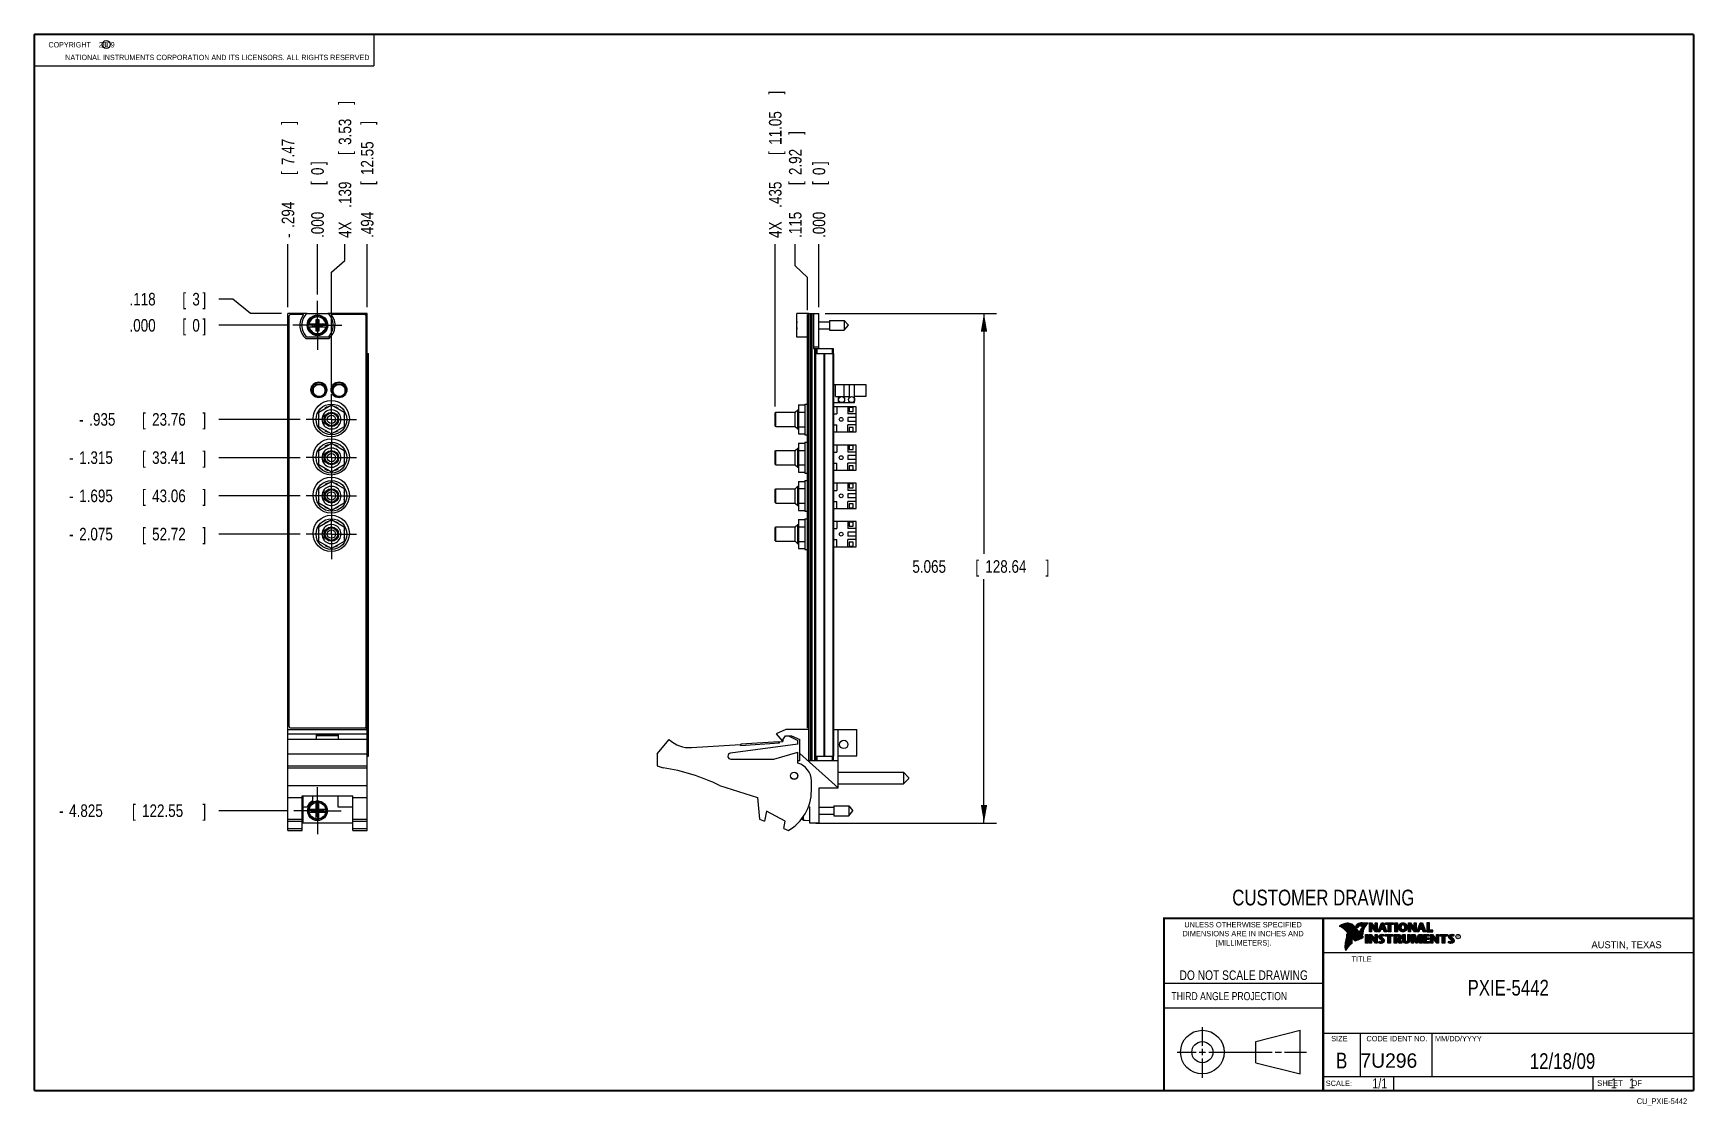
# Model space of a CAD drawing. Header units: inches. Extents: x 0.2 to 16.8, y 0.1 to 10.8.
import ezdxf
from ezdxf.enums import TextEntityAlignment as Align

# ---------------------------------------------------------------- set-up
doc = ezdxf.new("R2010")
doc.units = ezdxf.units.IN
doc.header["$LTSCALE"] = 0.935
doc.header["$MEASUREMENT"] = 0
doc.linetypes.add('CENTER', pattern=[0.6, 0.375, -0.075, 0.075, -0.075])
doc.layers.get('0').update_dxf_attribs({"linetype": 'CONTINUOUS'})
doc.layers.add('DEFAULT_1', color=7, linetype='CENTER')
doc.layers.add('DIMENSIONS', color=7, linetype='CONTINUOUS')
doc.styles.get("Standard").update_dxf_attribs({"font": 'txt', "width": 0.8})
doc.dimstyles.new('DIMSTYLE_1', dxfattribs={"dimtxt": 0.125, "dimasz": 0.18, "dimexe": 0.18, "dimexo": 0.0625, "dimgap": 0.09, "dimtad": 0, "dimtih": 1, "dimtoh": 1, "dimdec": 3, "dimzin": 4, "dimdsep": 46, "dimtxsty": 'STANDARD', "dimblk": '_FILLED', "dimblk1": '_FILLED', "dimblk2": '_FILLED', "dimcen": 0.09, "dimadec": 0, "dimazin": 0, "dimtp": 0.001, "dimtm": 0.001, "dimtfac": 1, "dimtdec": 3, "dimtofl": 0, "dimtmove": 0, "dimatfit": 3, "dimldrblk": '_FILLED', "dimfxl": 1, "dimtolj": 1, "dimtzin": 4, "dimarcsym": 0})
doc.dimstyles.new('DIMSTYLE_2', dxfattribs={"dimtxt": 0.125, "dimasz": 0.18, "dimexe": 0.18, "dimexo": 0.0625, "dimgap": 0.09, "dimtad": 0, "dimtih": 1, "dimtoh": 1, "dimdec": 3, "dimzin": 4, "dimdsep": 46, "dimtxsty": 'STANDARD', "dimblk": '_FILLED', "dimblk1": '_FILLED', "dimblk2": '_FILLED', "dimcen": 0.09, "dimadec": 0, "dimazin": 0, "dimtp": 0.001, "dimtm": 0.001, "dimtfac": 1, "dimtdec": 3, "dimtofl": 0, "dimtmove": 0, "dimatfit": 3, "dimldrblk": '_FILLED', "dimfxl": 1, "dimtolj": 1, "dimtzin": 4, "dimarcsym": 0})

msp = doc.modelspace()

# ---------------------------------------------------------------- texts
at = {"color": 2, "linetype": 'CONTINUOUS', "width": 0.8}
for s, height, p in [('c', 0.053, (0.946, 10.6363)), ('NATIONAL INSTRUMENTS CORPORATION AND ITS LICENSORS. ALL RIGHTS RESERVED', 0.053, (0.5583, 10.5016)), ('THIRD ANGLE PROJECTION', 0.08, (11.5564, 1.1584))]:
    msp.add_text(s, height=height, dxfattribs=at).set_placement(p)
at = {"color": 7, "linetype": 'CONTINUOUS', "width": 0.8}
for s, height, p in [('CUSTOMER DRAWING', 0.15625, (13.0668, 2.1001)), ('DO NOT SCALE DRAWING', 0.095, (12.2754, 1.3592)), ('B', 0.1562, (13.2497, 0.4798))]:
    msp.add_text(s, height=height, dxfattribs=at).set_placement(p, align=Align.CENTER)
at = {"color": 2, "linetype": 'CONTINUOUS'}
for s, p in [('DIMENSIONS ARE IN INCHES AND', (12.2688, 1.7933)), ('UNLESS OTHERWISE SPECIFIED', (12.2688, 1.8819)), ('[MILLIMETERS].', (12.2746, 1.7015))]:
    msp.add_text(s, height=0.053254, dxfattribs=at).set_placement(p, align=Align.CENTER)
for s, height, p in [('R', 0.0217, (14.3971, 1.7782)), ('AUSTIN, TEXAS', 0.069617, (15.7327, 1.6745)), ('TITLE', 0.05325, (13.3474, 1.5397)), ('SIZE', 0.05325, (13.1451, 0.7494)), ('MM/DD/YYYY', 0.05325, (14.1765, 0.7494)), ('SCALE:', 0.05325, (13.0904, 0.3053)), ('SHEET    OF', 0.057262, (15.7892, 0.3052))]:
    msp.add_text(s, height=height, dxfattribs=at).set_placement(p)
at = {"color": 2, "linetype": 'CONTINUOUS', "width": 0.95}
msp.add_text('CODE IDENT NO.', height=0.053254, dxfattribs=at).set_placement((13.7978, 0.7494), align=Align.CENTER)
at = {"color": 7, "linetype": 'CONTINUOUS'}
msp.add_text('7U296', height=0.14316, dxfattribs=at).set_placement((13.4363, 0.4866))
at = {"color": 7, "linetype": 'CONTINUOUS', "width": 0.8}
msp.add_text('1/1', height=0.1, dxfattribs=at).set_placement((13.7025, 0.2805), align=Align.RIGHT)
at = {"color": 2, "linetype": 'CONTINUOUS', "width": 0.8}
msp.add_text('CU_PXIE-5442', height=0.057262, dxfattribs=at).set_placement((16.6837, 0.1254), align=Align.RIGHT)
at = {"color": 2, "linetype": 'CONTINUOUS', "insert": (0.3125, 10.6805), "char_height": 0.053, "width": 0.8904, "attachment_point": 1}
msp.add_mtext('    COPYRIGHT    2009', dxfattribs=at)
at = {"color": 7, "linetype": 'CONTINUOUS'}
for s, insert, char_height, width, attachment_point in [('PXIE-5442\\P ', (14.9051, 1.3603), 0.15625, 1.125, 2), ('12/18/09 ', (15.4455, 0.6307), 0.15625, 1.125, 2), ('    1    1', (15.8075, 0.3805), 0.1, 0.8, 1)]:
    msp.add_mtext(s, dxfattribs=dict(at, insert=insert, char_height=char_height, width=width, attachment_point=attachment_point))

# ---------------------------------------------------------------- blocks, each defined once
blk = doc.blocks.new('*D0')
at = {"layer": 'DIMENSIONS', "color": 2, "linetype": 'CONTINUOUS'}
blk.add_line((2.893, 6.93), (2.085, 6.93), dxfattribs=at)
at = {"layer": 'DIMENSIONS', "color": 2, "linetype": 'CONTINUOUS', "width": 0.8}
for s, p in [('.935', (0.797, 6.868)), ('[', (1.322, 6.868)), ('23.76', (1.422, 6.868)), (']', (1.922, 6.868)), ('-', (0.697, 6.868))]:
    blk.add_text(s, height=0.125, dxfattribs=at).set_placement(p)
blk = doc.blocks.new('_FILLED')
at = {"color": 0, "linetype": 'BYBLOCK'}
blk.add_solid([(0, 0), (-1, 0.174), (-1, -0.174)], dxfattribs=at)
blk = doc.blocks.new('*D1')
at = {"layer": 'DIMENSIONS', "color": 2, "linetype": 'CONTINUOUS'}
blk.add_line((2.893, 6.55), (2.085, 6.55), dxfattribs=at)
at = {"layer": 'DIMENSIONS', "color": 2, "linetype": 'CONTINUOUS', "width": 0.8}
for s, p in [('1.315', (0.697, 6.488)), ('[', (1.322, 6.488)), ('33.41', (1.422, 6.488)), (']', (1.922, 6.488)), ('-', (0.597, 6.488))]:
    blk.add_text(s, height=0.125, dxfattribs=at).set_placement(p)
blk = doc.blocks.new('*D2')
at = {"layer": 'DIMENSIONS', "color": 2, "linetype": 'CONTINUOUS'}
blk.add_line((2.893, 6.17), (2.085, 6.17), dxfattribs=at)
at = {"layer": 'DIMENSIONS', "color": 2, "linetype": 'CONTINUOUS', "width": 0.8}
for s, p in [('-', (0.597, 6.108)), ('1.695', (0.697, 6.108)), ('[', (1.322, 6.108)), ('43.06', (1.422, 6.108)), (']', (1.922, 6.108))]:
    blk.add_text(s, height=0.125, dxfattribs=at).set_placement(p)
blk = doc.blocks.new('*D3')
at = {"layer": 'DIMENSIONS', "color": 2, "linetype": 'CONTINUOUS'}
blk.add_line((2.893, 5.79), (2.085, 5.79), dxfattribs=at)
at = {"layer": 'DIMENSIONS', "color": 2, "linetype": 'CONTINUOUS', "width": 0.8}
for s, p in [('-', (0.597, 5.728)), ('2.075', (0.697, 5.728)), ('[', (1.322, 5.728)), ('52.72', (1.422, 5.728)), (']', (1.922, 5.728))]:
    blk.add_text(s, height=0.125, dxfattribs=at).set_placement(p)
blk = doc.blocks.new('*D4')
at = {"layer": 'DIMENSIONS', "color": 2, "linetype": 'CONTINUOUS'}
for p, q in [((2.225, 8.125), (2.085, 8.125)), ((2.4, 7.984), (2.225, 8.125)), ((2.71, 7.984), (2.4, 7.984))]:
    blk.add_line(p, q, dxfattribs=at)
at = {"layer": 'DIMENSIONS', "color": 2, "linetype": 'CONTINUOUS', "width": 0.8}
for s, p in [('.118', (1.197, 8.063)), ('[', (1.722, 8.063)), ('3', (1.822, 8.063)), (']', (1.922, 8.063))]:
    blk.add_text(s, height=0.125, dxfattribs=at).set_placement(p)
blk = doc.blocks.new('*D5')
at = {"layer": 'DIMENSIONS', "color": 2, "linetype": 'CONTINUOUS'}
blk.add_line((2.77, 3.041), (2.085, 3.041), dxfattribs=at)
at = {"layer": 'DIMENSIONS', "color": 2, "linetype": 'CONTINUOUS', "width": 0.8}
for s, p in [('-', (0.497, 2.979)), ('4.825', (0.597, 2.979)), ('[', (1.222, 2.979)), ('122.55', (1.322, 2.979)), (']', (1.922, 2.979))]:
    blk.add_text(s, height=0.125, dxfattribs=at).set_placement(p)
blk = doc.blocks.new('*D6')
at = {"layer": 'DIMENSIONS', "color": 2, "linetype": 'CONTINUOUS'}
blk.add_line((2.76, 7.866), (2.085, 7.866), dxfattribs=at)
at = {"layer": 'DIMENSIONS', "color": 2, "linetype": 'CONTINUOUS', "width": 0.8}
for s, p in [('.000', (1.197, 7.803)), ('[', (1.722, 7.803)), ('0', (1.822, 7.803)), (']', (1.922, 7.803))]:
    blk.add_text(s, height=0.125, dxfattribs=at).set_placement(p)
blk = doc.blocks.new('*D7')
at = {"layer": 'DIMENSIONS', "color": 2, "linetype": 'CONTINUOUS'}
blk.add_line((2.772, 8.046), (2.772, 8.672), dxfattribs=at)
at = {"layer": 'DIMENSIONS', "color": 2, "linetype": 'CONTINUOUS', "width": 0.8}
for s, p in [(']', (2.835, 9.859)), ('7.47', (2.835, 9.459)), ('[', (2.835, 9.359)), ('.294', (2.835, 8.834)), ('-', (2.835, 8.734))]:
    blk.add_text(s, height=0.125, rotation=90, dxfattribs=at).set_placement(p)
blk = doc.blocks.new('*D8')
at = {"layer": 'DIMENSIONS', "color": 2, "linetype": 'CONTINUOUS'}
for p, q in [((3.339, 8.511), (3.339, 8.672)), ((3.205, 8.395), (3.339, 8.511)), ((3.205, 7.243), (3.205, 8.395))]:
    blk.add_line(p, q, dxfattribs=at)
at = {"layer": 'DIMENSIONS', "color": 2, "linetype": 'CONTINUOUS', "width": 0.8}
for s, p in [(']', (3.402, 10.059)), ('3.53', (3.402, 9.659)), ('[', (3.402, 9.559)), ('.139', (3.402, 9.034)), ('4X ', (3.402, 8.734))]:
    blk.add_text(s, height=0.125, rotation=90, dxfattribs=at).set_placement(p)
blk = doc.blocks.new('*D9')
at = {"layer": 'DIMENSIONS', "color": 2, "linetype": 'CONTINUOUS'}
blk.add_line((3.56, 8.046), (3.56, 8.672), dxfattribs=at)
at = {"layer": 'DIMENSIONS', "color": 2, "linetype": 'CONTINUOUS', "width": 0.8}
for s, p in [(']', (3.623, 9.859)), ('12.55', (3.623, 9.359)), ('[', (3.623, 9.259)), ('.494', (3.623, 8.734))]:
    blk.add_text(s, height=0.125, rotation=90, dxfattribs=at).set_placement(p)
blk = doc.blocks.new('*D10')
at = {"layer": 'DIMENSIONS', "color": 2, "linetype": 'CONTINUOUS'}
blk.add_line((3.066, 8.172), (3.066, 8.672), dxfattribs=at)
at = {"layer": 'DIMENSIONS', "color": 2, "linetype": 'CONTINUOUS', "width": 0.8}
for s, p in [(']', (3.129, 9.459)), ('0', (3.129, 9.359)), ('[', (3.129, 9.259)), ('.000', (3.129, 8.734))]:
    blk.add_text(s, height=0.125, rotation=90, dxfattribs=at).set_placement(p)
blk = doc.blocks.new('*D11')
at = {"layer": 'DIMENSIONS', "color": 2, "linetype": 'CONTINUOUS'}
for p, q in [((8.115, 7.984), (9.818, 7.984)), ((9.693, 7.984), (9.693, 5.593)), ((9.693, 2.919), (9.693, 5.343)), ((8.02, 2.919), (9.818, 2.919))]:
    blk.add_line(p, q, dxfattribs=at)
at = {"layer": 'DIMENSIONS', "color": 2, "linetype": 'CONTINUOUS', "xscale": 0.18, "yscale": 0.18, "zscale": 0.18}
for p, rotation in [((9.693, 7.984), 90), ((9.693, 2.919), 270)]:
    blk.add_blockref('_FILLED', p, dxfattribs=dict(at, rotation=rotation))
at = {"layer": 'DIMENSIONS', "color": 2, "linetype": 'CONTINUOUS', "width": 0.8}
for s, p in [('5.065', (8.981, 5.406)), ('[', (9.606, 5.406)), ('128.64', (9.706, 5.406)), (']', (10.306, 5.406))]:
    blk.add_text(s, height=0.125, dxfattribs=at).set_placement(p)
blk = doc.blocks.new('*D12')
at = {"layer": 'DIMENSIONS', "color": 2, "linetype": 'CONTINUOUS'}
for p, q in [((7.817, 8.457), (7.817, 8.672)), ((7.937, 8.341), (7.817, 8.457)), ((7.937, 8.016), (7.937, 8.341))]:
    blk.add_line(p, q, dxfattribs=at)
at = {"layer": 'DIMENSIONS', "color": 2, "linetype": 'CONTINUOUS', "width": 0.8}
for s, p in [(']', (7.879, 9.759)), ('2.92', (7.879, 9.359)), ('[', (7.879, 9.259)), ('.115', (7.879, 8.734))]:
    blk.add_text(s, height=0.125, rotation=90, dxfattribs=at).set_placement(p)
blk = doc.blocks.new('*D13')
at = {"layer": 'DIMENSIONS', "color": 2, "linetype": 'CONTINUOUS'}
blk.add_line((7.617, 7.059), (7.617, 8.672), dxfattribs=at)
at = {"layer": 'DIMENSIONS', "color": 2, "linetype": 'CONTINUOUS', "width": 0.8}
for s, p in [(']', (7.68, 10.159)), ('11.05', (7.68, 9.659)), ('[', (7.68, 9.559)), ('.435', (7.68, 9.034)), ('4X ', (7.68, 8.734))]:
    blk.add_text(s, height=0.125, rotation=90, dxfattribs=at).set_placement(p)
blk = doc.blocks.new('*D14')
at = {"layer": 'DIMENSIONS', "color": 2, "linetype": 'CONTINUOUS'}
blk.add_line((8.052, 8.046), (8.052, 8.672), dxfattribs=at)
at = {"layer": 'DIMENSIONS', "color": 2, "linetype": 'CONTINUOUS', "width": 0.8}
for s, p in [(']', (8.115, 9.459)), ('0', (8.115, 9.359)), ('[', (8.115, 9.259)), ('.000', (8.115, 8.734))]:
    blk.add_text(s, height=0.125, rotation=90, dxfattribs=at).set_placement(p)

# ---------------------------------------------------------------- dimensions: what is measured, and where the dimension line sits
at = {"layer": 'DIMENSIONS', "color": 2, "linetype": 'CONTINUOUS'}
for feature_location, offset, dtype, origin, text, picture, middle in [((3.2051, 7.24295), (0.13415, 1.42894), 0, (3.06622, 8.10939), '4X <>', '*D8', (3.33925, 9.44689)), ((7.6171, 7.0594), (0, 1.6124), 1, (8.0522, 7.9839), '4X <>', '*D13', (7.6171, 9.4969)), ((2.7722, 8.0464), (0, 0.6255), 1, (3.0662, 8.1094), '-<>', '*D7', (2.7722, 9.3469)), ((2.7697, 3.0412), (-0.685, 0), 0, (2.8227, 7.8659), '-<>', '*D5', (1.2597, 3.0412)), ((2.8926, 6.55045), (-0.80788, 0), 0, (2.82272, 7.86589), '-<>', '*D1', (1.30972, 6.55045)), ((2.8926, 6.17045), (-0.80788, 0), 0, (2.82272, 7.86589), '-<>', '*D2', (1.30972, 6.17045)), ((2.8926, 5.79045), (-0.80788, 0), 0, (2.82272, 7.86589), '-<>', '*D3', (1.30972, 5.79045)), ((2.8926, 6.93045), (-0.80788, 0), 0, (2.82272, 7.86589), '-<>', '*D0', (1.35972, 6.93045))]:
    dim = msp.add_ordinate_dim(feature_location=feature_location, offset=offset, dtype=dtype, origin=origin, text=text, dimstyle='DIMSTYLE_1', dxfattribs=at)
    dim.commit()
    dim.dimension.update_dxf_attribs({"geometry": picture, "text_midpoint": middle})
for feature_location, offset, dtype, origin, picture, middle in [((3.5602, 8.0464), (0, 0.6255), 1, (3.0662, 8.1094), '*D9', (3.5602, 9.3469)), ((7.9372374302, 8.0163899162), (-0.1204436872, 0.6555), 0, (8.0522374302, 7.9838899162), '*D12', (7.816793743, 9.2968899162)), ((3.0662168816, 8.1718899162), (0, 0.5), 1, (3.0662168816, 8.1093899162), '*D10', (3.0662168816, 9.1468899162)), ((8.0522374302, 8.0463899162), (0, 0.6255), 1, (8.0522374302, 7.9838899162), '*D14', (8.0522374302, 9.1468899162)), ((2.7097, 7.9839), (-0.625, 0.1414), 0, (2.8227, 7.8659), '*D4', (1.6097, 8.1253)), ((2.7602168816, 7.8658899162), (-0.6755, 0), 0, (2.8227168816, 7.8658899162), '*D6', (1.6097168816, 7.8658899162))]:
    dim = msp.add_ordinate_dim(feature_location=feature_location, offset=offset, dtype=dtype, origin=origin, dimstyle='DIMSTYLE_1', dxfattribs=at)
    dim.commit()
    dim.dimension.update_dxf_attribs({"geometry": picture, "text_midpoint": middle})
dim = msp.add_linear_dim(base=(9.6932, 2.9192), p1=(8.1147, 7.9839), p2=(8.0197, 2.9192), angle=270, dimstyle='DIMSTYLE_2', dxfattribs=at)
dim.commit()
dim.dimension.update_dxf_attribs({"geometry": '*D11', "text_midpoint": (9.6932, 5.4681), "dimtype": 160})

# ---------------------------------------------------------------- linework, layer by layer
at = {"color": 2, "linetype": 'CONTINUOUS'}
for p, q in [((0.25, 10.7586), (3.625, 10.7586)), ((0.25, 10.7586), (0.25, 10.4456)), ((3.625, 10.7586), (3.625, 10.4456)), ((0.25, 10.4456), (3.625, 10.4456)), ((13.0652, 1.9695), (16.745, 1.9695)), ((13.0652, 1.9695), (13.0652, 0.2605)), ((13.2311, 1.8934), (13.2311, 1.8949)), ((13.2347, 1.8921), (13.2347, 1.8972)), ((13.2382, 1.8907), (13.2382, 1.8994)), ((13.2418, 1.8892), (13.2418, 1.9015)), ((13.2453, 1.8876), (13.2453, 1.9035)), ((13.2489, 1.8858), (13.2489, 1.9054)), ((13.2524, 1.8839), (13.2524, 1.9069)), ((13.256, 1.8818), (13.256, 1.9084)), ((13.2596, 1.8796), (13.2596, 1.9098)), ((13.2631, 1.8772), (13.2631, 1.9111)), ((13.2667, 1.8747), (13.2667, 1.9124)), ((13.2702, 1.872), (13.2702, 1.9135)), ((13.2738, 1.869), (13.2738, 1.9146)), ((13.2773, 1.8658), (13.2773, 1.9155)), ((13.2809, 1.8624), (13.2809, 1.9164)), ((13.2844, 1.8587), (13.2844, 1.9173)), ((13.288, 1.8549), (13.288, 1.9181)), ((13.2915, 1.851), (13.2915, 1.9188)), ((13.2951, 1.8471), (13.2951, 1.9194)), ((13.2987, 1.8431), (13.2987, 1.9198)), ((13.3022, 1.8391), (13.3022, 1.92)), ((13.3058, 1.8351), (13.3058, 1.9201)), ((13.3093, 1.8311), (13.3093, 1.9201)), ((13.3129, 1.827), (13.3129, 1.9199)), ((13.3164, 1.8229), (13.3164, 1.9196)), ((13.32, 1.8188), (13.32, 1.9192)), ((13.3235, 1.8146), (13.3235, 1.9186)), ((13.3271, 1.8104), (13.3271, 1.9179)), ((13.3306, 1.8062), (13.3306, 1.9172)), ((13.3342, 1.802), (13.3342, 1.9163)), ((13.3378, 1.7978), (13.3378, 1.9151)), ((13.3413, 1.7937), (13.3413, 1.9138)), ((13.3449, 1.7897), (13.3449, 1.9122)), ((13.3484, 1.7856), (13.3484, 1.9103)), ((13.352, 1.7817), (13.352, 1.9081)), ((13.3555, 1.7778), (13.3555, 1.9055)), ((13.3591, 1.7739), (13.3591, 1.9026)), ((13.3626, 1.7701), (13.3626, 1.8991)), ((13.3662, 1.7663), (13.3662, 1.8952)), ((13.3697, 1.7625), (13.3697, 1.8915)), ((13.3733, 1.7588), (13.3733, 1.8878)), ((13.3769, 1.7556), (13.3769, 1.8841)), ((13.3804, 1.7529), (13.3804, 1.8803)), ((13.384, 1.7512), (13.384, 1.8766)), ((13.3875, 1.7509), (13.3875, 1.8728)), ((13.4022, 1.878), (13.3901, 1.8922)), ((13.3911, 1.7518), (13.3911, 1.8691)), ((13.4029, 1.881), (13.3927, 1.893)), ((13.3946, 1.8908), (13.3946, 1.8999)), ((13.3946, 1.7533), (13.3946, 1.8653)), ((13.3982, 1.8866), (13.3982, 1.9062)), ((13.3982, 1.7548), (13.3982, 1.8615)), ((13.4017, 1.8824), (13.4017, 1.9101)), ((13.4017, 1.7563), (13.4017, 1.8574)), ((13.4053, 1.8823), (13.4053, 1.9129)), ((13.4053, 1.7578), (13.4053, 1.8531)), ((13.4088, 1.8844), (13.4088, 1.915)), ((13.4088, 1.7593), (13.4088, 1.8488)), ((13.4124, 1.887), (13.4124, 1.9167)), ((13.4124, 1.7609), (13.4124, 1.8445)), ((13.4159, 1.89), (13.4159, 1.9182)), ((13.4159, 1.7625), (13.4159, 1.8402)), ((13.4195, 1.8937), (13.4195, 1.9193)), ((13.4195, 1.7641), (13.4195, 1.8359)), ((13.4231, 1.8964), (13.4231, 1.9203)), ((13.4231, 1.7657), (13.4231, 1.8316)), ((13.4266, 1.8982), (13.4266, 1.9209)), ((13.4266, 1.7674), (13.4266, 1.8273)), ((13.4302, 1.8995), (13.4302, 1.9214)), ((13.4302, 1.7691), (13.4302, 1.823)), ((13.4414, 1.8328), (13.4319, 1.8437)), ((13.4337, 1.8997), (13.4337, 1.922)), ((13.4337, 1.7708), (13.4337, 1.8187)), ((13.4433, 1.8344), (13.4349, 1.844)), ((13.4373, 1.8991), (13.4373, 1.9224)), ((13.4373, 1.8413), (13.4373, 1.8491)), ((13.4408, 1.898), (13.4408, 1.9228)), ((13.4408, 1.8372), (13.4408, 1.8572)), ((13.4444, 1.8972), (13.4444, 1.9231)), ((13.4444, 1.8331), (13.4444, 1.8665)), ((13.4479, 1.8969), (13.4479, 1.9234)), ((13.4479, 1.8288), (13.4479, 1.873)), ((13.4515, 1.8966), (13.4515, 1.9236)), ((13.4515, 1.8247), (13.4515, 1.8764)), ((13.4529, 1.9261), (13.5132, 1.9271)), ((13.453, 1.9236), (13.5067, 1.9245)), ((13.455, 1.8965), (13.455, 1.9237)), ((13.455, 1.8207), (13.455, 1.878)), ((13.4586, 1.8964), (13.4586, 1.9237)), ((13.4586, 1.8303), (13.4586, 1.879)), ((13.4622, 1.8957), (13.4622, 1.9238)), ((13.4622, 1.8535), (13.4622, 1.8795)), ((13.4657, 1.8935), (13.4657, 1.9238)), ((13.4657, 1.8636), (13.4657, 1.8798)), ((13.4693, 1.872), (13.4693, 1.9239)), ((13.4728, 1.8794), (13.4728, 1.9239)), ((13.4764, 1.8859), (13.4764, 1.924)), ((13.4799, 1.8919), (13.4799, 1.924)), ((13.4835, 1.8973), (13.4835, 1.9241)), ((13.487, 1.9023), (13.487, 1.9242)), ((13.4906, 1.9069), (13.4906, 1.9242)), ((13.4941, 1.9112), (13.4941, 1.9243)), ((13.4977, 1.9153), (13.4977, 1.9243)), ((13.5013, 1.9191), (13.5013, 1.9244)), ((13.5261, 1.9263), (13.5451, 1.9263)), ((13.5261, 1.839), (13.5261, 1.9263)), ((13.5466, 1.839), (13.5261, 1.839)), ((13.5286, 1.9237), (13.5439, 1.9237)), ((13.5286, 1.8415), (13.5286, 1.9237)), ((13.5441, 1.8415), (13.5286, 1.8415)), ((13.5332, 1.8415), (13.5332, 1.9237)), ((13.5367, 1.8415), (13.5367, 1.9237)), ((13.5402, 1.8415), (13.5402, 1.9237)), ((13.5441, 1.8976), (13.5437, 1.9237)), ((13.5439, 1.9237), (13.5854, 1.869)), ((13.5873, 1.8415), (13.5441, 1.8976)), ((13.5441, 1.8976), (13.5441, 1.8415)), ((13.5451, 1.9263), (13.5829, 1.8765)), ((13.586, 1.839), (13.5466, 1.8902)), ((13.5466, 1.8902), (13.5466, 1.839)), ((13.5471, 1.8936), (13.5471, 1.9194)), ((13.5506, 1.8891), (13.5506, 1.9149)), ((13.5541, 1.8846), (13.5541, 1.9103)), ((13.5576, 1.8801), (13.5576, 1.9057)), ((13.561, 1.8756), (13.561, 1.9011)), ((13.5645, 1.8711), (13.5645, 1.8965)), ((13.568, 1.8665), (13.568, 1.8919)), ((13.5715, 1.862), (13.5715, 1.8874)), ((13.575, 1.8575), (13.575, 1.8828)), ((13.5784, 1.853), (13.5784, 1.8782)), ((13.5819, 1.8485), (13.5819, 1.8736)), ((13.5829, 1.9263), (13.6036, 1.9263)), ((13.5829, 1.8765), (13.5829, 1.9263)), ((13.5854, 1.9237), (13.6011, 1.9237)), ((13.5854, 1.869), (13.5854, 1.9237)), ((13.5854, 1.844), (13.5854, 1.869)), ((13.6036, 1.839), (13.586, 1.839)), ((13.6011, 1.8415), (13.5873, 1.8415)), ((13.5889, 1.8415), (13.5889, 1.9237)), ((13.5923, 1.8415), (13.5923, 1.9237)), ((13.5958, 1.8415), (13.5958, 1.9237)), ((13.5993, 1.8415), (13.5993, 1.9237)), ((13.6011, 1.9237), (13.6011, 1.8415)), ((13.6036, 1.9263), (13.6036, 1.839)), ((13.6088, 1.839), (13.6444, 1.9262)), ((13.6294, 1.839), (13.6088, 1.839)), ((13.6125, 1.8415), (13.6461, 1.9237)), ((13.6277, 1.8415), (13.6125, 1.8415)), ((13.6167, 1.8415), (13.6167, 1.8516)), ((13.6201, 1.8415), (13.6201, 1.8601)), ((13.6236, 1.8415), (13.6236, 1.8686)), ((13.6271, 1.8415), (13.6271, 1.8771)), ((13.6361, 1.8623), (13.6277, 1.8415)), ((13.6378, 1.8598), (13.6294, 1.839)), ((13.6306, 1.8486), (13.6306, 1.8857)), ((13.634, 1.8573), (13.634, 1.8942)), ((13.6665, 1.8623), (13.6361, 1.8623)), ((13.6375, 1.8623), (13.6375, 1.9027)), ((13.6647, 1.8598), (13.6378, 1.8598)), ((13.6388, 1.8711), (13.65, 1.9073)), ((13.6639, 1.8711), (13.6388, 1.8711)), ((13.641, 1.8781), (13.641, 1.9112)), ((13.641, 1.8623), (13.641, 1.8711)), ((13.6423, 1.8736), (13.6519, 1.9048)), ((13.6606, 1.8736), (13.6423, 1.8736)), ((13.6444, 1.9262), (13.6664, 1.9262)), ((13.6445, 1.8893), (13.6445, 1.9197)), ((13.6445, 1.8623), (13.6445, 1.8711)), ((13.6461, 1.9237), (13.6647, 1.9237)), ((13.6479, 1.9006), (13.6479, 1.9237)), ((13.6479, 1.8623), (13.6479, 1.8711)), ((13.65, 1.9073), (13.6541, 1.9073)), ((13.6514, 1.9073), (13.6514, 1.9237)), ((13.6514, 1.8623), (13.6514, 1.8711)), ((13.6519, 1.9048), (13.6521, 1.9048)), ((13.6521, 1.9048), (13.6606, 1.8736)), ((13.6541, 1.9073), (13.6639, 1.8711)), ((13.6549, 1.9043), (13.6549, 1.9237)), ((13.6549, 1.8623), (13.6549, 1.8711)), ((13.6584, 1.8915), (13.6584, 1.9237)), ((13.6584, 1.8623), (13.6584, 1.8711)), ((13.6618, 1.8787), (13.6618, 1.9237)), ((13.6618, 1.8623), (13.6618, 1.8711)), ((13.6647, 1.9237), (13.6959, 1.8415)), ((13.6717, 1.839), (13.6647, 1.8598)), ((13.6653, 1.8623), (13.6653, 1.922)), ((13.6664, 1.9262), (13.6995, 1.839)), ((13.6735, 1.8415), (13.6665, 1.8623)), ((13.6688, 1.8555), (13.6688, 1.9128)), ((13.6995, 1.839), (13.6717, 1.839)), ((13.6723, 1.8452), (13.6723, 1.9037)), ((13.6959, 1.8415), (13.6735, 1.8415)), ((13.6757, 1.8415), (13.6757, 1.8945)), ((13.6792, 1.8415), (13.6792, 1.8854)), ((13.6827, 1.8415), (13.6827, 1.8762)), ((13.6862, 1.8415), (13.6862, 1.8671)), ((13.6866, 1.9262), (13.7634, 1.9262)), ((13.6866, 1.9099), (13.6866, 1.9262)), ((13.7118, 1.9099), (13.6866, 1.9099)), ((13.6891, 1.9237), (13.7609, 1.9237)), ((13.6891, 1.9125), (13.6891, 1.9237)), ((13.7143, 1.9125), (13.6891, 1.9125)), ((13.6896, 1.8415), (13.6896, 1.8579)), ((13.6931, 1.9125), (13.6931, 1.9237)), ((13.6931, 1.8415), (13.6931, 1.8488)), ((13.6966, 1.9125), (13.6966, 1.9237)), ((13.7001, 1.9125), (13.7001, 1.9237)), ((13.7035, 1.9125), (13.7035, 1.9237)), ((13.707, 1.9125), (13.707, 1.9237)), ((13.7105, 1.9125), (13.7105, 1.9237)), ((13.7118, 1.839), (13.7118, 1.9099)), ((13.7382, 1.839), (13.7118, 1.839)), ((13.7143, 1.9125), (13.714, 1.9237)), ((13.7143, 1.8415), (13.7143, 1.9125)), ((13.7357, 1.8415), (13.7143, 1.8415)), ((13.7174, 1.8415), (13.7174, 1.9237)), ((13.7209, 1.8415), (13.7209, 1.9237)), ((13.7244, 1.8415), (13.7244, 1.9237)), ((13.7279, 1.8415), (13.7279, 1.9237)), ((13.7313, 1.8415), (13.7313, 1.9237)), ((13.7357, 1.9125), (13.7348, 1.9237)), ((13.7609, 1.9125), (13.7357, 1.9125)), ((13.7357, 1.9125), (13.7357, 1.8415)), ((13.7634, 1.9099), (13.7382, 1.9099)), ((13.7382, 1.9099), (13.7382, 1.839)), ((13.7383, 1.9125), (13.7383, 1.9237)), ((13.7418, 1.9125), (13.7418, 1.9237)), ((13.7452, 1.9125), (13.7452, 1.9237)), ((13.7487, 1.9125), (13.7487, 1.9237)), ((13.7522, 1.9125), (13.7522, 1.9237)), ((13.7557, 1.9125), (13.7557, 1.9237)), ((13.7591, 1.9125), (13.7591, 1.9237)), ((13.7609, 1.9237), (13.7609, 1.9125)), ((13.7634, 1.9262), (13.7634, 1.9099)), ((13.7768, 1.9262), (13.8031, 1.9262)), ((13.7768, 1.839), (13.7768, 1.9262)), ((13.8031, 1.839), (13.7768, 1.839)), ((13.7794, 1.9237), (13.8006, 1.9237)), ((13.7794, 1.8415), (13.7794, 1.9237)), ((13.8006, 1.8415), (13.7794, 1.8415)), ((13.7835, 1.8415), (13.7835, 1.9237)), ((13.787, 1.8415), (13.787, 1.9237)), ((13.7904, 1.8415), (13.7904, 1.9237)), ((13.7939, 1.8415), (13.7939, 1.9237)), ((13.7974, 1.8415), (13.7974, 1.9237)), ((13.8006, 1.9237), (13.8006, 1.8415)), ((13.8031, 1.9262), (13.8031, 1.839)), ((13.8154, 1.8853), (13.8155, 1.8871)), ((13.8154, 1.8834), (13.8154, 1.8853)), ((13.8154, 1.8816), (13.8154, 1.8834)), ((13.8155, 1.8797), (13.8154, 1.8816)), ((13.8155, 1.8871), (13.8157, 1.8889)), ((13.8157, 1.8779), (13.8155, 1.8797)), ((13.8157, 1.8889), (13.8159, 1.8907)), ((13.8159, 1.876), (13.8157, 1.8779)), ((13.8159, 1.8907), (13.8161, 1.8924)), ((13.8162, 1.8742), (13.8159, 1.876)), ((13.8161, 1.8924), (13.8165, 1.8941)), ((13.8166, 1.8724), (13.8162, 1.8742)), ((13.8165, 1.8941), (13.8169, 1.8958)), ((13.817, 1.8706), (13.8166, 1.8724)), ((13.8169, 1.8958), (13.8174, 1.8975)), ((13.8174, 1.8689), (13.817, 1.8706)), ((13.8174, 1.8975), (13.8179, 1.8991)), ((13.8179, 1.8672), (13.8174, 1.8689)), ((13.8179, 1.8991), (13.8185, 1.9006)), ((13.8179, 1.8852), (13.818, 1.8869)), ((13.8179, 1.8834), (13.8179, 1.8852)), ((13.818, 1.8817), (13.8179, 1.8834)), ((13.8185, 1.8655), (13.8179, 1.8672)), ((13.818, 1.8869), (13.8182, 1.8886)), ((13.8181, 1.8799), (13.818, 1.8817)), ((13.8182, 1.8781), (13.8181, 1.8799)), ((13.8182, 1.8886), (13.8184, 1.8903)), ((13.8184, 1.8764), (13.8182, 1.8781)), ((13.8184, 1.8903), (13.8186, 1.892)), ((13.8187, 1.8746), (13.8184, 1.8764)), ((13.8185, 1.9006), (13.8191, 1.9021)), ((13.8191, 1.8639), (13.8185, 1.8655)), ((13.8186, 1.892), (13.819, 1.8936)), ((13.8191, 1.8729), (13.8187, 1.8746)), ((13.819, 1.8936), (13.8193, 1.8952)), ((13.8191, 1.9021), (13.8198, 1.9036)), ((13.8194, 1.8712), (13.8191, 1.8729)), ((13.8198, 1.8623), (13.8191, 1.8639)), ((13.8193, 1.8952), (13.8198, 1.8967)), ((13.8199, 1.8696), (13.8194, 1.8712)), ((13.8198, 1.9036), (13.8206, 1.9051)), ((13.8198, 1.8967), (13.8203, 1.8982)), ((13.8205, 1.8607), (13.8198, 1.8623)), ((13.8204, 1.8679), (13.8199, 1.8696)), ((13.8203, 1.8982), (13.8208, 1.8997)), ((13.8209, 1.8664), (13.8204, 1.8679)), ((13.8213, 1.8592), (13.8205, 1.8607)), ((13.8206, 1.9051), (13.8214, 1.9065)), ((13.8208, 1.8997), (13.8214, 1.9011)), ((13.8209, 1.8664), (13.8208, 1.8997)), ((13.8215, 1.8648), (13.8209, 1.8664)), ((13.8221, 1.8578), (13.8213, 1.8592)), ((13.8214, 1.9065), (13.8223, 1.9079)), ((13.8214, 1.9011), (13.8221, 1.9025)), ((13.8221, 1.8633), (13.8215, 1.8648)), ((13.8221, 1.9025), (13.8228, 1.9038)), ((13.8228, 1.8619), (13.8221, 1.8633)), ((13.823, 1.8563), (13.8221, 1.8578)), ((13.8223, 1.9079), (13.8232, 1.9092)), ((13.8228, 1.9038), (13.8236, 1.9052)), ((13.8235, 1.8604), (13.8228, 1.8619)), ((13.8239, 1.855), (13.823, 1.8563)), ((13.8232, 1.9092), (13.8243, 1.9106)), ((13.8243, 1.8591), (13.8235, 1.8604)), ((13.8236, 1.9052), (13.8244, 1.9065)), ((13.8249, 1.8536), (13.8239, 1.855)), ((13.8243, 1.9106), (13.8253, 1.9119)), ((13.8243, 1.8591), (13.8244, 1.9065)), ((13.8251, 1.8577), (13.8243, 1.8591)), ((13.8244, 1.9065), (13.8253, 1.9077)), ((13.826, 1.8523), (13.8249, 1.8536)), ((13.826, 1.8564), (13.8251, 1.8577)), ((13.8253, 1.9119), (13.8265, 1.9132)), ((13.8253, 1.9077), (13.8262, 1.909)), ((13.8269, 1.8552), (13.826, 1.8564)), ((13.8271, 1.8511), (13.826, 1.8523)), ((13.8262, 1.909), (13.8273, 1.9102)), ((13.8265, 1.9132), (13.8276, 1.9144)), ((13.8279, 1.854), (13.8269, 1.8552)), ((13.8282, 1.8499), (13.8271, 1.8511)), ((13.8273, 1.9102), (13.8283, 1.9114)), ((13.8276, 1.9144), (13.8288, 1.9156)), ((13.8279, 1.854), (13.8283, 1.9114)), ((13.8289, 1.8528), (13.8279, 1.854)), ((13.8294, 1.8487), (13.8282, 1.8499)), ((13.8283, 1.9114), (13.8294, 1.9126)), ((13.8288, 1.9156), (13.8301, 1.9167)), ((13.83, 1.8517), (13.8289, 1.8528)), ((13.8294, 1.9126), (13.8306, 1.9137)), ((13.8306, 1.8476), (13.8294, 1.8487)), ((13.8311, 1.8506), (13.83, 1.8517)), ((13.8301, 1.9167), (13.8314, 1.9178)), ((13.8306, 1.9137), (13.8318, 1.9148)), ((13.8319, 1.8466), (13.8306, 1.8476)), ((13.8311, 1.8506), (13.8318, 1.9148)), ((13.8323, 1.8496), (13.8311, 1.8506)), ((13.8314, 1.9178), (13.8327, 1.9188)), ((13.8318, 1.9148), (13.833, 1.9158)), ((13.8332, 1.8456), (13.8319, 1.8466)), ((13.8335, 1.8486), (13.8323, 1.8496)), ((13.8327, 1.9188), (13.834, 1.9198)), ((13.833, 1.9158), (13.8342, 1.9168)), ((13.8346, 1.8447), (13.8332, 1.8456)), ((13.8347, 1.8477), (13.8335, 1.8486)), ((13.834, 1.9198), (13.8354, 1.9207)), ((13.8342, 1.9168), (13.8355, 1.9177)), ((13.836, 1.8438), (13.8346, 1.8447)), ((13.8347, 1.8477), (13.8355, 1.9177)), ((13.836, 1.8468), (13.8347, 1.8477)), ((13.8354, 1.9207), (13.8368, 1.9215)), ((13.8355, 1.9177), (13.8368, 1.9185)), ((13.8373, 1.846), (13.836, 1.8468)), ((13.8374, 1.843), (13.836, 1.8438)), ((13.8368, 1.9215), (13.8382, 1.9223)), ((13.8368, 1.9185), (13.8381, 1.9193)), ((13.8386, 1.8452), (13.8373, 1.846)), ((13.839, 1.8423), (13.8374, 1.843)), ((13.8381, 1.9193), (13.8394, 1.92)), ((13.8386, 1.8452), (13.8381, 1.9193)), ((13.8382, 1.9223), (13.8397, 1.923)), ((13.84, 1.8445), (13.8386, 1.8452)), ((13.8405, 1.8416), (13.839, 1.8423)), ((13.8394, 1.92), (13.8408, 1.9207)), ((13.8397, 1.923), (13.8412, 1.9237)), ((13.8397, 1.8857), (13.8398, 1.8868)), ((13.8397, 1.8845), (13.8397, 1.8857)), ((13.8397, 1.8833), (13.8397, 1.8845)), ((13.8397, 1.8821), (13.8397, 1.8833)), ((13.8397, 1.8809), (13.8397, 1.8821)), ((13.8398, 1.8796), (13.8397, 1.8809)), ((13.8398, 1.8868), (13.8399, 1.888)), ((13.8399, 1.8784), (13.8398, 1.8796)), ((13.8399, 1.888), (13.84, 1.8891)), ((13.84, 1.8773), (13.8399, 1.8784)), ((13.84, 1.8891), (13.8401, 1.8902)), ((13.8401, 1.8761), (13.84, 1.8773)), ((13.8415, 1.8439), (13.84, 1.8445)), ((13.8401, 1.8902), (13.8402, 1.8913)), ((13.8402, 1.8749), (13.8401, 1.8761)), ((13.8402, 1.8913), (13.8403, 1.8924)), ((13.8404, 1.8738), (13.8402, 1.8749)), ((13.8403, 1.8924), (13.8405, 1.8934)), ((13.8405, 1.8727), (13.8404, 1.8738)), ((13.8405, 1.8934), (13.8407, 1.8944)), ((13.8407, 1.8716), (13.8405, 1.8727)), ((13.8421, 1.8409), (13.8405, 1.8416)), ((13.8407, 1.8944), (13.8409, 1.8954)), ((13.841, 1.8706), (13.8407, 1.8716)), ((13.8408, 1.9207), (13.8422, 1.9213)), ((13.8409, 1.8954), (13.8411, 1.8963)), ((13.8412, 1.8696), (13.841, 1.8706)), ((13.8411, 1.8963), (13.8414, 1.8972)), ((13.8412, 1.9237), (13.8427, 1.9243)), ((13.8414, 1.8686), (13.8412, 1.8696)), ((13.8414, 1.8972), (13.8416, 1.8981)), ((13.8417, 1.8677), (13.8414, 1.8686)), ((13.8415, 1.8439), (13.8417, 1.8678)), ((13.843, 1.8433), (13.8415, 1.8439)), ((13.8416, 1.8981), (13.8419, 1.899)), ((13.842, 1.8667), (13.8417, 1.8677)), ((13.8419, 1.899), (13.8422, 1.8999)), ((13.842, 1.8991), (13.8422, 1.9213)), ((13.8423, 1.8658), (13.842, 1.8667)), ((13.8438, 1.8404), (13.8421, 1.8409)), ((13.8422, 1.9213), (13.8436, 1.9219)), ((13.8422, 1.8999), (13.8426, 1.9007)), ((13.8422, 1.8844), (13.8423, 1.8856)), ((13.8422, 1.8833), (13.8422, 1.8844)), ((13.8422, 1.8821), (13.8422, 1.8833)), ((13.8423, 1.8809), (13.8422, 1.8821)), ((13.8423, 1.8867), (13.8424, 1.8878)), ((13.8423, 1.8856), (13.8423, 1.8867)), ((13.8423, 1.8798), (13.8423, 1.8809)), ((13.8424, 1.8786), (13.8423, 1.8798)), ((13.8427, 1.865), (13.8423, 1.8658)), ((13.8424, 1.8878), (13.8425, 1.8889)), ((13.8425, 1.8775), (13.8424, 1.8786)), ((13.8425, 1.8889), (13.8426, 1.89)), ((13.8426, 1.8764), (13.8425, 1.8775)), ((13.8426, 1.9007), (13.843, 1.9016)), ((13.8426, 1.89), (13.8427, 1.891)), ((13.8427, 1.8753), (13.8426, 1.8764)), ((13.8427, 1.9243), (13.8443, 1.9248)), ((13.8427, 1.891), (13.8428, 1.892)), ((13.8429, 1.8742), (13.8427, 1.8753)), ((13.8431, 1.8641), (13.8427, 1.865)), ((13.8428, 1.892), (13.843, 1.893)), ((13.843, 1.8731), (13.8429, 1.8742)), ((13.843, 1.9016), (13.8434, 1.9024)), ((13.843, 1.893), (13.8432, 1.8939)), ((13.8432, 1.8721), (13.843, 1.8731)), ((13.8445, 1.8428), (13.843, 1.8433)), ((13.8434, 1.8633), (13.8431, 1.8641)), ((13.8432, 1.8939), (13.8434, 1.8948)), ((13.8434, 1.8712), (13.8432, 1.8721)), ((13.8434, 1.9024), (13.8438, 1.9032)), ((13.8434, 1.8948), (13.8436, 1.8957)), ((13.8436, 1.8702), (13.8434, 1.8712)), ((13.8439, 1.8625), (13.8434, 1.8633)), ((13.8436, 1.9219), (13.8451, 1.9224)), ((13.8436, 1.8957), (13.8438, 1.8965)), ((13.8439, 1.8693), (13.8436, 1.8702)), ((13.8438, 1.9032), (13.8443, 1.904)), ((13.8438, 1.8965), (13.844, 1.8974)), ((13.8455, 1.8399), (13.8438, 1.8404)), ((13.8441, 1.8684), (13.8439, 1.8693)), ((13.8443, 1.8617), (13.8439, 1.8625)), ((13.844, 1.8974), (13.8443, 1.8982)), ((13.8444, 1.8676), (13.8441, 1.8684)), ((13.8443, 1.9248), (13.8459, 1.9253)), ((13.8443, 1.904), (13.8447, 1.9047)), ((13.8443, 1.8982), (13.8446, 1.899)), ((13.8448, 1.8609), (13.8443, 1.8617)), ((13.8447, 1.8667), (13.8444, 1.8676)), ((13.8462, 1.8423), (13.8445, 1.8428)), ((13.8446, 1.899), (13.8449, 1.8997)), ((13.8447, 1.9047), (13.8453, 1.9055)), ((13.845, 1.8659), (13.8447, 1.8667)), ((13.8453, 1.8602), (13.8448, 1.8609)), ((13.8449, 1.8997), (13.8453, 1.9005)), ((13.8454, 1.8651), (13.845, 1.8659)), ((13.8451, 1.9224), (13.8466, 1.9229)), ((13.8453, 1.9055), (13.8451, 1.9224)), ((13.8453, 1.9055), (13.8458, 1.9062)), ((13.8453, 1.9005), (13.8456, 1.9012)), ((13.8458, 1.8595), (13.8453, 1.8602)), ((13.8457, 1.8644), (13.8454, 1.8651)), ((13.8473, 1.8395), (13.8455, 1.8399)), ((13.8456, 1.9012), (13.846, 1.902)), ((13.8461, 1.8637), (13.8457, 1.8644)), ((13.8458, 1.9062), (13.8464, 1.9068)), ((13.8464, 1.8588), (13.8458, 1.8595)), ((13.846, 1.8424), (13.8458, 1.8595)), ((13.8459, 1.9253), (13.8476, 1.9257)), ((13.846, 1.902), (13.8464, 1.9027)), ((13.8465, 1.863), (13.8461, 1.8637)), ((13.8478, 1.8419), (13.8462, 1.8423)), ((13.8464, 1.9068), (13.847, 1.9074)), ((13.8464, 1.9027), (13.8468, 1.9033)), ((13.847, 1.8581), (13.8464, 1.8588)), ((13.8469, 1.8623), (13.8465, 1.863)), ((13.8466, 1.9229), (13.8481, 1.9233)), ((13.8468, 1.9033), (13.8473, 1.9039)), ((13.8473, 1.8617), (13.8469, 1.8623)), ((13.847, 1.9074), (13.8477, 1.908)), ((13.8477, 1.8575), (13.847, 1.8581)), ((13.8473, 1.9039), (13.8478, 1.9045)), ((13.8478, 1.8611), (13.8473, 1.8617)), ((13.8491, 1.8391), (13.8473, 1.8395)), ((13.8476, 1.9257), (13.8492, 1.9261)), ((13.8477, 1.908), (13.8483, 1.9086)), ((13.8483, 1.857), (13.8477, 1.8575)), ((13.8478, 1.9045), (13.8482, 1.9051)), ((13.8483, 1.8605), (13.8478, 1.8611)), ((13.8495, 1.8416), (13.8478, 1.8419)), ((13.8481, 1.9233), (13.8497, 1.9236)), ((13.8482, 1.9051), (13.8488, 1.9056)), ((13.8483, 1.9086), (13.849, 1.9091)), ((13.8488, 1.8599), (13.8483, 1.8605)), ((13.849, 1.8564), (13.8483, 1.857)), ((13.8488, 1.9056), (13.8493, 1.9061)), ((13.8494, 1.8594), (13.8488, 1.8599)), ((13.849, 1.9091), (13.8497, 1.9095)), ((13.8498, 1.8559), (13.849, 1.8564)), ((13.8509, 1.8388), (13.8491, 1.8391)), ((13.8492, 1.9261), (13.8509, 1.9264)), ((13.8493, 1.9061), (13.8498, 1.9065)), ((13.8499, 1.8589), (13.8494, 1.8594)), ((13.8495, 1.9094), (13.8495, 1.9236)), ((13.8495, 1.8416), (13.8495, 1.8561)), ((13.8513, 1.8413), (13.8495, 1.8416)), ((13.8497, 1.9236), (13.8513, 1.9239)), ((13.8497, 1.9095), (13.8505, 1.9099)), ((13.8498, 1.9065), (13.8504, 1.9069)), ((13.8505, 1.8555), (13.8498, 1.8559)), ((13.8505, 1.8585), (13.8499, 1.8589)), ((13.8504, 1.9069), (13.851, 1.9073)), ((13.8505, 1.9099), (13.8512, 1.9103)), ((13.8511, 1.8581), (13.8505, 1.8585)), ((13.8513, 1.8551), (13.8505, 1.8555)), ((13.8509, 1.9264), (13.8527, 1.9266)), ((13.8528, 1.8386), (13.8509, 1.8388)), ((13.851, 1.9073), (13.8516, 1.9077)), ((13.8518, 1.8577), (13.8511, 1.8581)), ((13.8512, 1.9103), (13.852, 1.9106)), ((13.8513, 1.9239), (13.853, 1.9241)), ((13.8521, 1.8547), (13.8513, 1.8551)), ((13.853, 1.8411), (13.8513, 1.8413)), ((13.8516, 1.9077), (13.8523, 1.908)), ((13.8524, 1.8574), (13.8518, 1.8577)), ((13.852, 1.9106), (13.8528, 1.9109)), ((13.853, 1.8544), (13.8521, 1.8547)), ((13.8523, 1.908), (13.8529, 1.9083)), ((13.8531, 1.8571), (13.8524, 1.8574)), ((13.8527, 1.9266), (13.8544, 1.9268)), ((13.8528, 1.9109), (13.8536, 1.9111)), ((13.8547, 1.8384), (13.8528, 1.8386)), ((13.8529, 1.9083), (13.8536, 1.9085)), ((13.853, 1.9241), (13.8546, 1.9243)), ((13.853, 1.9109), (13.853, 1.9241)), ((13.8538, 1.8542), (13.853, 1.8544)), ((13.853, 1.8411), (13.853, 1.8544)), ((13.8548, 1.841), (13.853, 1.8411)), ((13.8538, 1.8568), (13.8531, 1.8571)), ((13.8536, 1.9111), (13.8545, 1.9113)), ((13.8536, 1.9085), (13.8543, 1.9087)), ((13.8545, 1.8566), (13.8538, 1.8568)), ((13.8547, 1.854), (13.8538, 1.8542)), ((13.8543, 1.9087), (13.855, 1.9089)), ((13.8544, 1.9268), (13.8561, 1.9269)), ((13.8545, 1.9113), (13.8553, 1.9115)), ((13.8552, 1.8564), (13.8545, 1.8566)), ((13.8546, 1.9243), (13.8563, 1.9244)), ((13.8556, 1.8538), (13.8547, 1.854)), ((13.8565, 1.8384), (13.8547, 1.8384)), ((13.8566, 1.8409), (13.8548, 1.841)), ((13.855, 1.9089), (13.8557, 1.909)), ((13.8559, 1.8563), (13.8552, 1.8564)), ((13.8553, 1.9115), (13.8562, 1.9116)), ((13.8565, 1.8537), (13.8556, 1.8538)), ((13.8557, 1.909), (13.8565, 1.9091)), ((13.8567, 1.8562), (13.8559, 1.8563)), ((13.8561, 1.9269), (13.8579, 1.927)), ((13.8562, 1.9116), (13.8571, 1.9117)), ((13.8563, 1.9244), (13.8579, 1.9245)), ((13.8565, 1.9116), (13.8565, 1.9244)), ((13.8565, 1.9091), (13.8572, 1.9092)), ((13.8574, 1.8537), (13.8565, 1.8537)), ((13.8565, 1.8409), (13.8565, 1.8537)), ((13.8584, 1.8383), (13.8565, 1.8384)), ((13.8584, 1.8408), (13.8566, 1.8409)), ((13.8574, 1.8562), (13.8567, 1.8562)), ((13.8571, 1.9117), (13.858, 1.9117)), ((13.8572, 1.9092), (13.858, 1.9092)), ((13.8582, 1.8562), (13.8574, 1.8562)), ((13.8583, 1.8537), (13.8574, 1.8537)), ((13.8579, 1.927), (13.8596, 1.927)), ((13.8579, 1.9245), (13.8596, 1.9244)), ((13.858, 1.9117), (13.8589, 1.9117)), ((13.858, 1.9092), (13.8587, 1.9091)), ((13.8589, 1.8563), (13.8582, 1.8562)), ((13.8592, 1.8537), (13.8583, 1.8537)), ((13.8601, 1.8409), (13.8584, 1.8408)), ((13.8602, 1.8384), (13.8584, 1.8383)), ((13.8587, 1.9091), (13.8595, 1.9091)), ((13.8589, 1.9117), (13.8598, 1.9116)), ((13.8597, 1.8564), (13.8589, 1.8563)), ((13.8601, 1.8539), (13.8592, 1.8537)), ((13.8595, 1.9091), (13.8602, 1.909)), ((13.8596, 1.927), (13.8614, 1.9269)), ((13.8596, 1.9244), (13.8612, 1.9243)), ((13.8605, 1.8565), (13.8597, 1.8564)), ((13.8598, 1.9116), (13.8607, 1.9114)), ((13.8599, 1.8409), (13.8601, 1.8539)), ((13.861, 1.854), (13.8601, 1.8539)), ((13.8618, 1.841), (13.8601, 1.8409)), ((13.8602, 1.909), (13.861, 1.9088)), ((13.862, 1.8384), (13.8602, 1.8384)), ((13.8612, 1.8567), (13.8605, 1.8565)), ((13.8607, 1.9114), (13.8616, 1.9113)), ((13.861, 1.9114), (13.8612, 1.9243)), ((13.861, 1.9088), (13.8617, 1.9086)), ((13.8619, 1.8542), (13.861, 1.854)), ((13.8612, 1.9243), (13.8628, 1.9242)), ((13.862, 1.8569), (13.8612, 1.8567)), ((13.8614, 1.9269), (13.8631, 1.9267)), ((13.8616, 1.9113), (13.8624, 1.911)), ((13.8617, 1.9086), (13.8624, 1.9084)), ((13.8635, 1.8411), (13.8618, 1.841)), ((13.8627, 1.8545), (13.8619, 1.8542)), ((13.8627, 1.8571), (13.862, 1.8569)), ((13.8638, 1.8386), (13.862, 1.8384)), ((13.8624, 1.911), (13.8632, 1.9108)), ((13.8624, 1.9084), (13.8631, 1.9081)), ((13.8634, 1.8574), (13.8627, 1.8571)), ((13.8636, 1.8547), (13.8627, 1.8545)), ((13.8628, 1.9242), (13.8644, 1.924)), ((13.8631, 1.9267), (13.8648, 1.9265)), ((13.8631, 1.9081), (13.8638, 1.9079)), ((13.8632, 1.9108), (13.864, 1.9105)), ((13.8641, 1.8577), (13.8634, 1.8574)), ((13.8634, 1.8411), (13.8636, 1.8547)), ((13.8652, 1.8413), (13.8635, 1.8411)), ((13.8644, 1.8551), (13.8636, 1.8547)), ((13.8638, 1.9079), (13.8645, 1.9076)), ((13.8656, 1.8388), (13.8638, 1.8386)), ((13.864, 1.9105), (13.8648, 1.9102)), ((13.8647, 1.858), (13.8641, 1.8577)), ((13.8643, 1.9104), (13.8644, 1.924)), ((13.8644, 1.924), (13.8661, 1.9237)), ((13.8652, 1.8554), (13.8644, 1.8551)), ((13.8645, 1.9076), (13.8651, 1.9072)), ((13.8653, 1.8584), (13.8647, 1.858)), ((13.8648, 1.9265), (13.8665, 1.9262)), ((13.8648, 1.9102), (13.8656, 1.9098)), ((13.8651, 1.9072), (13.8657, 1.9069)), ((13.8659, 1.8558), (13.8652, 1.8554)), ((13.8668, 1.8416), (13.8652, 1.8413)), ((13.8659, 1.8588), (13.8653, 1.8584)), ((13.8656, 1.9098), (13.8663, 1.9094)), ((13.8673, 1.8391), (13.8656, 1.8388)), ((13.8657, 1.9069), (13.8662, 1.9065)), ((13.8665, 1.8592), (13.8659, 1.8588)), ((13.8667, 1.8562), (13.8659, 1.8558)), ((13.8661, 1.9237), (13.8676, 1.9233)), ((13.8662, 1.9065), (13.8668, 1.9061)), ((13.8663, 1.9094), (13.867, 1.909)), ((13.8665, 1.9262), (13.8682, 1.9258)), ((13.867, 1.8596), (13.8665, 1.8592)), ((13.8674, 1.8567), (13.8667, 1.8562)), ((13.8668, 1.9061), (13.8673, 1.9056)), ((13.8685, 1.842), (13.8668, 1.8416)), ((13.8669, 1.8416), (13.867, 1.8565)), ((13.867, 1.909), (13.8677, 1.9085)), ((13.8675, 1.8601), (13.867, 1.8596)), ((13.8673, 1.9056), (13.8677, 1.9052)), ((13.869, 1.8395), (13.8673, 1.8391)), ((13.8681, 1.8572), (13.8674, 1.8567)), ((13.8675, 1.9087), (13.8676, 1.9233)), ((13.868, 1.8606), (13.8675, 1.8601)), ((13.8676, 1.9233), (13.8692, 1.9229)), ((13.8677, 1.9085), (13.8683, 1.908)), ((13.8677, 1.9052), (13.8682, 1.9047)), ((13.8684, 1.8612), (13.868, 1.8606)), ((13.8687, 1.8577), (13.8681, 1.8572)), ((13.8682, 1.9258), (13.8699, 1.9254)), ((13.8682, 1.9047), (13.8686, 1.9042)), ((13.8683, 1.908), (13.869, 1.9075)), ((13.8688, 1.8618), (13.8684, 1.8612)), ((13.8701, 1.8424), (13.8685, 1.842)), ((13.8686, 1.9042), (13.869, 1.9037)), ((13.8693, 1.8583), (13.8687, 1.8577)), ((13.8693, 1.8624), (13.8688, 1.8618)), ((13.869, 1.9075), (13.8695, 1.907)), ((13.869, 1.9037), (13.8694, 1.9031)), ((13.8707, 1.8399), (13.869, 1.8395)), ((13.8692, 1.9229), (13.8708, 1.9225)), ((13.8696, 1.8631), (13.8693, 1.8624)), ((13.8699, 1.859), (13.8693, 1.8583)), ((13.8694, 1.9031), (13.8698, 1.9025)), ((13.8695, 1.907), (13.8701, 1.9064)), ((13.87, 1.8638), (13.8696, 1.8631)), ((13.8698, 1.9025), (13.8701, 1.9019)), ((13.8699, 1.9254), (13.8715, 1.9249)), ((13.8704, 1.8596), (13.8699, 1.859)), ((13.8704, 1.8645), (13.87, 1.8638)), ((13.8701, 1.9064), (13.8706, 1.9058)), ((13.8701, 1.9019), (13.8704, 1.9012)), ((13.8716, 1.8428), (13.8701, 1.8424)), ((13.8704, 1.9012), (13.8708, 1.9005)), ((13.8707, 1.8653), (13.8704, 1.8645)), ((13.8709, 1.8603), (13.8704, 1.8596)), ((13.8706, 1.9058), (13.8711, 1.9052)), ((13.871, 1.8661), (13.8707, 1.8653)), ((13.8724, 1.8404), (13.8707, 1.8399)), ((13.8708, 1.9225), (13.8723, 1.922)), ((13.871, 1.9053), (13.8708, 1.9225)), ((13.8708, 1.9005), (13.8711, 1.8998)), ((13.8714, 1.8611), (13.8709, 1.8603)), ((13.8713, 1.8669), (13.871, 1.8661)), ((13.8711, 1.9052), (13.8715, 1.9045)), ((13.8711, 1.8998), (13.8714, 1.899)), ((13.8716, 1.8677), (13.8713, 1.8669)), ((13.8714, 1.899), (13.8717, 1.8981)), ((13.8719, 1.8618), (13.8714, 1.8611)), ((13.8716, 1.8428), (13.8714, 1.8611)), ((13.8715, 1.9249), (13.8732, 1.9243)), ((13.8715, 1.9045), (13.872, 1.9038)), ((13.8719, 1.8686), (13.8716, 1.8677)), ((13.8732, 1.8434), (13.8716, 1.8428)), ((13.8717, 1.8981), (13.8719, 1.8972)), ((13.8719, 1.8972), (13.8722, 1.8963)), ((13.8722, 1.8695), (13.8719, 1.8686)), ((13.8723, 1.8626), (13.8719, 1.8618)), ((13.872, 1.9038), (13.8724, 1.9031)), ((13.8722, 1.8963), (13.8724, 1.8954)), ((13.8724, 1.8704), (13.8722, 1.8695)), ((13.8723, 1.922), (13.8738, 1.9214)), ((13.8727, 1.8634), (13.8723, 1.8626)), ((13.8724, 1.9031), (13.8727, 1.9023)), ((13.8724, 1.8954), (13.8727, 1.8944)), ((13.8727, 1.8713), (13.8724, 1.8704)), ((13.8741, 1.841), (13.8724, 1.8404)), ((13.8727, 1.9023), (13.8731, 1.9015)), ((13.8727, 1.8944), (13.8729, 1.8933)), ((13.8729, 1.8723), (13.8727, 1.8713)), ((13.873, 1.8643), (13.8727, 1.8634)), ((13.8729, 1.8933), (13.8731, 1.8923)), ((13.8731, 1.8733), (13.8729, 1.8723)), ((13.8734, 1.8651), (13.873, 1.8643)), ((13.8731, 1.9015), (13.8734, 1.9007)), ((13.8731, 1.8923), (13.8732, 1.8912)), ((13.8732, 1.8743), (13.8731, 1.8733)), ((13.8732, 1.9243), (13.8748, 1.9237)), ((13.8732, 1.8912), (13.8734, 1.8901)), ((13.8734, 1.8753), (13.8732, 1.8743)), ((13.8747, 1.844), (13.8732, 1.8434)), ((13.8734, 1.9007), (13.8737, 1.8998)), ((13.8734, 1.8901), (13.8735, 1.889)), ((13.8735, 1.8764), (13.8734, 1.8753)), ((13.8737, 1.866), (13.8734, 1.8651)), ((13.8735, 1.889), (13.8736, 1.8878)), ((13.8736, 1.8775), (13.8735, 1.8764)), ((13.8736, 1.8878), (13.8737, 1.8867)), ((13.8737, 1.8786), (13.8736, 1.8775)), ((13.8737, 1.8998), (13.8741, 1.8989)), ((13.8737, 1.8867), (13.8737, 1.8855)), ((13.8737, 1.8855), (13.8738, 1.8844)), ((13.8738, 1.8798), (13.8737, 1.8786)), ((13.874, 1.8669), (13.8737, 1.866)), ((13.8738, 1.9214), (13.8753, 1.9207)), ((13.8741, 1.8988), (13.8738, 1.9214)), ((13.8738, 1.8844), (13.8738, 1.8832)), ((13.8738, 1.8832), (13.8738, 1.8821)), ((13.8738, 1.8821), (13.8738, 1.8809)), ((13.8738, 1.8809), (13.8738, 1.8798)), ((13.8743, 1.8678), (13.874, 1.8669)), ((13.8741, 1.8989), (13.8744, 1.898)), ((13.8757, 1.8417), (13.8741, 1.841)), ((13.8746, 1.8688), (13.8743, 1.8678)), ((13.8744, 1.898), (13.8746, 1.897)), ((13.8747, 1.844), (13.8744, 1.8681)), ((13.8746, 1.897), (13.8749, 1.896)), ((13.8749, 1.8697), (13.8746, 1.8688)), ((13.8762, 1.8447), (13.8747, 1.844)), ((13.8748, 1.9237), (13.8763, 1.923)), ((13.8749, 1.896), (13.8751, 1.8949)), ((13.8751, 1.8707), (13.8749, 1.8697)), ((13.8751, 1.8949), (13.8754, 1.8938)), ((13.8754, 1.8718), (13.8751, 1.8707)), ((13.8753, 1.9207), (13.8767, 1.92)), ((13.8754, 1.8938), (13.8756, 1.8927)), ((13.8756, 1.8728), (13.8754, 1.8718)), ((13.8756, 1.8927), (13.8757, 1.8916)), ((13.8757, 1.8739), (13.8756, 1.8728)), ((13.8757, 1.8916), (13.8759, 1.8904)), ((13.8759, 1.875), (13.8757, 1.8739)), ((13.8773, 1.8424), (13.8757, 1.8417)), ((13.8759, 1.8904), (13.876, 1.8892)), ((13.876, 1.8762), (13.8759, 1.875)), ((13.876, 1.8892), (13.8761, 1.888)), ((13.8761, 1.8773), (13.876, 1.8762)), ((13.8761, 1.888), (13.8762, 1.8869)), ((13.8762, 1.8785), (13.8761, 1.8773)), ((13.8762, 1.8869), (13.8763, 1.8857)), ((13.8763, 1.8797), (13.8762, 1.8785)), ((13.8776, 1.8454), (13.8762, 1.8447)), ((13.8763, 1.923), (13.8778, 1.9223)), ((13.8763, 1.8857), (13.8763, 1.8844)), ((13.8763, 1.8844), (13.8763, 1.8832)), ((13.8763, 1.8832), (13.8763, 1.882)), ((13.8763, 1.882), (13.8763, 1.8808)), ((13.8763, 1.8808), (13.8763, 1.8797)), ((13.8767, 1.92), (13.8781, 1.9193)), ((13.8788, 1.8432), (13.8773, 1.8424)), ((13.8776, 1.8454), (13.8781, 1.9193)), ((13.879, 1.8462), (13.8776, 1.8454)), ((13.8778, 1.9223), (13.8793, 1.9215)), ((13.8781, 1.9193), (13.8795, 1.9185)), ((13.8803, 1.844), (13.8788, 1.8432)), ((13.8804, 1.847), (13.879, 1.8462)), ((13.8793, 1.9215), (13.8808, 1.9207)), ((13.8795, 1.9185), (13.8808, 1.9176)), ((13.8818, 1.8449), (13.8803, 1.844)), ((13.8817, 1.8479), (13.8804, 1.847)), ((13.8808, 1.9207), (13.8822, 1.9197)), ((13.8808, 1.9176), (13.8821, 1.9167)), ((13.8817, 1.8479), (13.8821, 1.9167)), ((13.883, 1.8489), (13.8817, 1.8479)), ((13.8832, 1.8459), (13.8818, 1.8449)), ((13.8821, 1.9167), (13.8833, 1.9158)), ((13.8822, 1.9197), (13.8836, 1.9188)), ((13.8842, 1.8499), (13.883, 1.8489)), ((13.8846, 1.8469), (13.8832, 1.8459)), ((13.8833, 1.9158), (13.8845, 1.9148)), ((13.8836, 1.9188), (13.8849, 1.9178)), ((13.8853, 1.8509), (13.8842, 1.8499)), ((13.8845, 1.9148), (13.8857, 1.9137)), ((13.8853, 1.8509), (13.8845, 1.9148)), ((13.8858, 1.848), (13.8846, 1.8469)), ((13.8849, 1.9178), (13.8862, 1.9167)), ((13.8864, 1.852), (13.8853, 1.8509)), ((13.8857, 1.9137), (13.8868, 1.9126)), ((13.8871, 1.8491), (13.8858, 1.848)), ((13.8862, 1.9167), (13.8874, 1.9156)), ((13.8875, 1.8532), (13.8864, 1.852)), ((13.8868, 1.9126), (13.8879, 1.9115)), ((13.8882, 1.8503), (13.8871, 1.8491)), ((13.8874, 1.9156), (13.8886, 1.9144)), ((13.8884, 1.8543), (13.8875, 1.8532)), ((13.8879, 1.9115), (13.8889, 1.9103)), ((13.8894, 1.8515), (13.8882, 1.8503)), ((13.8884, 1.8543), (13.8889, 1.9103)), ((13.8894, 1.8556), (13.8884, 1.8543)), ((13.8886, 1.9144), (13.8897, 1.9132)), ((13.8889, 1.9103), (13.8898, 1.9091)), ((13.8903, 1.8568), (13.8894, 1.8556)), ((13.8904, 1.8528), (13.8894, 1.8515)), ((13.8897, 1.9132), (13.8908, 1.9119)), ((13.8898, 1.9091), (13.8907, 1.9079)), ((13.8912, 1.8581), (13.8903, 1.8568)), ((13.8914, 1.8541), (13.8904, 1.8528)), ((13.8907, 1.9079), (13.8916, 1.9066)), ((13.8908, 1.9119), (13.8918, 1.9106)), ((13.892, 1.8595), (13.8912, 1.8581)), ((13.8924, 1.8554), (13.8914, 1.8541)), ((13.8916, 1.9066), (13.8924, 1.9053)), ((13.8918, 1.9106), (13.8928, 1.9093)), ((13.892, 1.8595), (13.8924, 1.9053)), ((13.8928, 1.8608), (13.892, 1.8595)), ((13.8924, 1.9053), (13.8932, 1.904)), ((13.8933, 1.8568), (13.8924, 1.8554)), ((13.8928, 1.9093), (13.8937, 1.908)), ((13.8935, 1.8622), (13.8928, 1.8608)), ((13.8932, 1.904), (13.8939, 1.9026)), ((13.8942, 1.8582), (13.8933, 1.8568)), ((13.8942, 1.8637), (13.8935, 1.8622)), ((13.8937, 1.908), (13.8946, 1.9066)), ((13.8939, 1.9026), (13.8945, 1.9012)), ((13.8948, 1.8651), (13.8942, 1.8637)), ((13.895, 1.8596), (13.8942, 1.8582)), ((13.8945, 1.9012), (13.8951, 1.8997)), ((13.8946, 1.9066), (13.8954, 1.9051)), ((13.8954, 1.8666), (13.8948, 1.8651)), ((13.8958, 1.8611), (13.895, 1.8596)), ((13.8951, 1.8997), (13.8956, 1.8982)), ((13.8954, 1.9051), (13.8961, 1.9037)), ((13.8959, 1.8681), (13.8954, 1.8666)), ((13.8956, 1.8982), (13.8961, 1.8967)), ((13.8959, 1.8681), (13.8956, 1.8982)), ((13.8965, 1.8626), (13.8958, 1.8611)), ((13.8964, 1.8697), (13.8959, 1.8681)), ((13.8961, 1.9037), (13.8968, 1.9022)), ((13.8961, 1.8967), (13.8966, 1.8951)), ((13.8968, 1.8713), (13.8964, 1.8697)), ((13.8971, 1.8641), (13.8965, 1.8626)), ((13.8966, 1.8951), (13.8969, 1.8934)), ((13.8968, 1.9022), (13.8974, 1.9006)), ((13.8972, 1.8729), (13.8968, 1.8713)), ((13.8969, 1.8934), (13.8973, 1.8918)), ((13.8978, 1.8657), (13.8971, 1.8641)), ((13.8975, 1.8745), (13.8972, 1.8729)), ((13.8973, 1.8918), (13.8976, 1.8901)), ((13.8974, 1.9006), (13.898, 1.899)), ((13.8977, 1.8762), (13.8975, 1.8745)), ((13.8976, 1.8901), (13.8978, 1.8883)), ((13.8979, 1.8779), (13.8977, 1.8762)), ((13.8978, 1.8883), (13.8979, 1.8866)), ((13.8983, 1.8673), (13.8978, 1.8657)), ((13.8979, 1.8866), (13.8981, 1.8848)), ((13.898, 1.8796), (13.8979, 1.8779)), ((13.898, 1.899), (13.8985, 1.8974)), ((13.8981, 1.8813), (13.898, 1.8796)), ((13.8981, 1.8848), (13.8981, 1.8831)), ((13.8981, 1.8831), (13.8981, 1.8813)), ((13.8988, 1.869), (13.8983, 1.8673)), ((13.8985, 1.8974), (13.899, 1.8957)), ((13.8993, 1.8707), (13.8988, 1.869)), ((13.899, 1.8957), (13.8994, 1.894)), ((13.8996, 1.8724), (13.8993, 1.8707)), ((13.8994, 1.894), (13.8998, 1.8922)), ((13.9, 1.8741), (13.8996, 1.8724)), ((13.8998, 1.8922), (13.9001, 1.8904)), ((13.9002, 1.8759), (13.9, 1.8741)), ((13.9001, 1.8904), (13.9003, 1.8886)), ((13.9004, 1.8777), (13.9002, 1.8759)), ((13.9003, 1.8886), (13.9005, 1.8868)), ((13.9006, 1.8795), (13.9004, 1.8777)), ((13.9005, 1.8868), (13.9006, 1.8849)), ((13.9006, 1.8849), (13.9006, 1.8831)), ((13.9006, 1.8831), (13.9006, 1.8813)), ((13.9006, 1.8813), (13.9006, 1.8795)), ((13.9129, 1.9263), (13.932, 1.9263)), ((13.9129, 1.839), (13.9129, 1.9263)), ((13.9334, 1.839), (13.9129, 1.839)), ((13.9154, 1.9237), (13.9307, 1.9237)), ((13.9154, 1.8415), (13.9154, 1.9237)), ((13.9309, 1.8415), (13.9154, 1.8415)), ((13.919, 1.8415), (13.919, 1.9237)), ((13.9234, 1.8415), (13.9234, 1.9237)), ((13.9269, 1.8415), (13.9269, 1.9237)), ((13.9294, 1.9237), (13.9309, 1.8976)), ((13.9307, 1.9237), (13.9722, 1.869)), ((13.9741, 1.8415), (13.9309, 1.8976)), ((13.9309, 1.8976), (13.9309, 1.8415)), ((13.932, 1.9263), (13.9697, 1.8765)), ((13.9329, 1.895), (13.9329, 1.9208)), ((13.9729, 1.839), (13.9334, 1.8902)), ((13.9334, 1.8902), (13.9334, 1.839)), ((13.9364, 1.8905), (13.9364, 1.9162)), ((13.9399, 1.886), (13.9399, 1.9117)), ((13.9433, 1.8815), (13.9433, 1.9071)), ((13.9468, 1.8769), (13.9468, 1.9025)), ((13.9503, 1.8724), (13.9503, 1.8979)), ((13.9538, 1.8679), (13.9538, 1.8933)), ((13.9573, 1.8634), (13.9573, 1.8888)), ((13.9607, 1.8589), (13.9607, 1.8842)), ((13.9642, 1.8544), (13.9642, 1.8796)), ((13.9677, 1.8498), (13.9677, 1.875)), ((13.9697, 1.9263), (13.9904, 1.9263)), ((13.9697, 1.8765), (13.9697, 1.9263)), ((13.9712, 1.8453), (13.9722, 1.869)), ((13.9722, 1.9237), (13.9879, 1.9237)), ((13.9722, 1.869), (13.9722, 1.9237)), ((13.9904, 1.839), (13.9729, 1.839)), ((13.9879, 1.8415), (13.9741, 1.8415)), ((13.9746, 1.8408), (13.9746, 1.9237)), ((13.9781, 1.8415), (13.9781, 1.9237)), ((13.9816, 1.8415), (13.9816, 1.9237)), ((13.9851, 1.8415), (13.9851, 1.9237)), ((13.9879, 1.9237), (13.9879, 1.8415)), ((13.9904, 1.9263), (13.9904, 1.839)), ((13.9956, 1.839), (14.0313, 1.9262)), ((14.0163, 1.839), (13.9956, 1.839)), ((13.9994, 1.8415), (14.033, 1.9237)), ((14.0146, 1.8415), (13.9994, 1.8415)), ((14.0024, 1.8415), (14.0024, 1.849)), ((14.0059, 1.8415), (14.0059, 1.8575)), ((14.0094, 1.8415), (14.0094, 1.866)), ((14.0129, 1.8415), (14.0129, 1.8745)), ((14.0229, 1.8623), (14.0146, 1.8415)), ((14.0163, 1.8459), (14.0163, 1.883)), ((14.0247, 1.8598), (14.0163, 1.839)), ((14.0198, 1.8546), (14.0198, 1.8915)), ((14.0533, 1.8623), (14.0229, 1.8623)), ((14.0233, 1.8623), (14.0233, 1.9)), ((14.0515, 1.8598), (14.0247, 1.8598)), ((14.0257, 1.8711), (14.0369, 1.9073)), ((14.0508, 1.8711), (14.0257, 1.8711)), ((14.0268, 1.8623), (14.0268, 1.9085)), ((14.0291, 1.8736), (14.0388, 1.9048)), ((14.0475, 1.8736), (14.0291, 1.8736)), ((14.0302, 1.8858), (14.0302, 1.917)), ((14.0302, 1.8623), (14.0302, 1.8711)), ((14.0313, 1.9262), (14.0533, 1.9262)), ((14.033, 1.9237), (14.0515, 1.9237)), ((14.0337, 1.897), (14.0337, 1.9237)), ((14.0337, 1.8623), (14.0337, 1.8711)), ((14.0369, 1.9073), (14.0409, 1.9073)), ((14.0372, 1.9073), (14.0372, 1.9237)), ((14.0372, 1.8623), (14.0372, 1.8711)), ((14.0388, 1.9048), (14.039, 1.9048)), ((14.039, 1.9048), (14.0475, 1.8736)), ((14.0407, 1.9073), (14.0407, 1.9237)), ((14.0407, 1.8623), (14.0407, 1.8711)), ((14.0409, 1.9073), (14.0508, 1.8711)), ((14.0441, 1.8956), (14.0441, 1.9237)), ((14.0441, 1.8623), (14.0441, 1.8711)), ((14.0476, 1.8828), (14.0476, 1.9237)), ((14.0476, 1.8623), (14.0476, 1.8711)), ((14.0511, 1.8623), (14.0511, 1.9237)), ((14.0515, 1.9237), (14.0827, 1.8415)), ((14.0585, 1.839), (14.0515, 1.8598)), ((14.0533, 1.9262), (14.0864, 1.839)), ((14.0604, 1.8415), (14.0533, 1.8623)), ((14.0546, 1.8587), (14.0546, 1.9157)), ((14.058, 1.8484), (14.058, 1.9066)), ((14.0864, 1.839), (14.0585, 1.839)), ((14.0827, 1.8415), (14.0604, 1.8415)), ((14.0615, 1.8415), (14.0615, 1.8974)), ((14.065, 1.8415), (14.065, 1.8883)), ((14.0685, 1.8415), (14.0685, 1.8791)), ((14.0719, 1.8415), (14.0719, 1.8699)), ((14.0754, 1.8415), (14.0754, 1.8608)), ((14.0789, 1.8415), (14.0789, 1.8516)), ((14.1236, 1.9262), (14.0973, 1.9262)), ((14.0973, 1.9262), (14.0973, 1.839)), ((14.0973, 1.839), (14.1555, 1.839)), ((14.1211, 1.9237), (14.0998, 1.9237)), ((14.0998, 1.9237), (14.0998, 1.8415)), ((14.0998, 1.8415), (14.153, 1.8415)), ((14.1032, 1.8415), (14.1032, 1.9237)), ((14.1067, 1.8415), (14.1067, 1.9237)), ((14.1102, 1.8415), (14.1102, 1.9237)), ((14.1136, 1.8415), (14.1136, 1.9237)), ((14.1171, 1.8415), (14.1171, 1.9237)), ((14.1206, 1.8415), (14.1206, 1.8527)), ((14.1211, 1.8527), (14.1211, 1.9237)), ((14.153, 1.8527), (14.1211, 1.8527)), ((14.1236, 1.8552), (14.1236, 1.9262)), ((14.1555, 1.8552), (14.1236, 1.8552)), ((14.1241, 1.8415), (14.1241, 1.8527)), ((14.1275, 1.8415), (14.1275, 1.8527)), ((14.131, 1.8415), (14.131, 1.8527)), ((14.1345, 1.8415), (14.1345, 1.8527)), ((14.138, 1.8415), (14.138, 1.8527)), ((14.1414, 1.8415), (14.1414, 1.8527)), ((14.1449, 1.8415), (14.1449, 1.8527)), ((14.1484, 1.8415), (14.1484, 1.8527)), ((14.153, 1.8415), (14.153, 1.8527)), ((14.1555, 1.839), (14.1555, 1.8552)), ((16.745, 1.9695), (16.745, 0.2605)), ((13.288, 1.6603), (13.288, 1.7273)), ((13.2915, 1.6655), (13.2915, 1.7383)), ((13.2951, 1.6705), (13.2951, 1.7497)), ((13.2987, 1.6752), (13.2987, 1.7654)), ((13.3541, 1.7564), (13.301, 1.8168)), ((13.3022, 1.6797), (13.3022, 1.7929)), ((13.3515, 1.7555), (13.3033, 1.8103)), ((13.3058, 1.684), (13.3058, 1.8075)), ((13.3093, 1.6881), (13.3093, 1.8035)), ((13.3129, 1.692), (13.3129, 1.7994)), ((13.3164, 1.6958), (13.3164, 1.7954)), ((13.32, 1.6994), (13.32, 1.7914)), ((13.3235, 1.7028), (13.3235, 1.7873)), ((13.3271, 1.7061), (13.3271, 1.7833)), ((13.3306, 1.7093), (13.3306, 1.7792)), ((13.3342, 1.7123), (13.3342, 1.7752)), ((13.3378, 1.7152), (13.3378, 1.7712)), ((13.3413, 1.718), (13.3413, 1.7671)), ((13.3449, 1.7208), (13.3449, 1.7631)), ((13.3484, 1.7234), (13.3484, 1.759)), ((13.351, 1.7252), (13.3515, 1.7555)), ((13.3534, 1.7238), (13.3541, 1.7564)), ((13.4373, 1.7725), (13.4373, 1.8144)), ((13.4408, 1.7743), (13.4408, 1.8101)), ((13.4444, 1.7761), (13.4444, 1.8058)), ((13.4479, 1.7779), (13.4479, 1.8015)), ((13.4515, 1.7798), (13.4515, 1.7972)), ((13.455, 1.7817), (13.455, 1.7929)), ((13.4609, 1.8106), (13.4586, 1.8131)), ((13.4586, 1.7837), (13.4586, 1.7886)), ((13.4865, 1.8113), (13.5128, 1.8113)), ((13.4865, 1.724), (13.4865, 1.8113)), ((13.5128, 1.724), (13.4865, 1.724)), ((13.489, 1.8087), (13.5103, 1.8087)), ((13.489, 1.7266), (13.489, 1.8087)), ((13.5103, 1.7266), (13.489, 1.7266)), ((13.4914, 1.7266), (13.4914, 1.8087)), ((13.4949, 1.7266), (13.4949, 1.8087)), ((13.4983, 1.7266), (13.4983, 1.8087)), ((13.5018, 1.7266), (13.5018, 1.8087)), ((13.5053, 1.7266), (13.5053, 1.8087)), ((13.5088, 1.7266), (13.5088, 1.8087)), ((13.5103, 1.8087), (13.5103, 1.7266)), ((13.5128, 1.8113), (13.5128, 1.724)), ((13.5241, 1.8113), (13.5432, 1.8113)), ((13.5241, 1.724), (13.5241, 1.8113)), ((13.5446, 1.724), (13.5241, 1.724)), ((13.5266, 1.8088), (13.5419, 1.8088)), ((13.5266, 1.7266), (13.5266, 1.8088)), ((13.5421, 1.7266), (13.5266, 1.7266)), ((13.5296, 1.7266), (13.5296, 1.8088)), ((13.5331, 1.7266), (13.5331, 1.8088)), ((13.5366, 1.7266), (13.5366, 1.8088)), ((13.5401, 1.7266), (13.5401, 1.8088)), ((13.5419, 1.8088), (13.5834, 1.7541)), ((13.5853, 1.7266), (13.5421, 1.7827)), ((13.5421, 1.7827), (13.5421, 1.7266)), ((13.5432, 1.8113), (13.5809, 1.7616)), ((13.5435, 1.7809), (13.5435, 1.8067)), ((13.5841, 1.724), (13.5446, 1.7753)), ((13.5446, 1.7753), (13.5446, 1.724)), ((13.547, 1.7763), (13.547, 1.8021)), ((13.5505, 1.7718), (13.5505, 1.7975)), ((13.554, 1.7673), (13.554, 1.7929)), ((13.5574, 1.7628), (13.5574, 1.7884)), ((13.5609, 1.7583), (13.5609, 1.7838)), ((13.5644, 1.7538), (13.5644, 1.7792)), ((13.5679, 1.7492), (13.5679, 1.7746)), ((13.5713, 1.7447), (13.5713, 1.77)), ((13.5748, 1.7402), (13.5748, 1.7654)), ((13.5783, 1.7357), (13.5783, 1.7609)), ((13.5809, 1.8113), (13.6016, 1.8113)), ((13.5809, 1.7616), (13.5809, 1.8113)), ((13.5818, 1.7312), (13.5818, 1.7563)), ((13.5834, 1.8088), (13.5991, 1.8088)), ((13.5834, 1.7541), (13.5834, 1.8088)), ((13.6016, 1.724), (13.5841, 1.724)), ((13.5852, 1.7266), (13.5852, 1.8088)), ((13.5991, 1.7266), (13.5853, 1.7266)), ((13.5887, 1.7266), (13.5887, 1.8088)), ((13.5922, 1.7266), (13.5922, 1.8088)), ((13.5957, 1.7266), (13.5957, 1.8088)), ((13.5991, 1.8088), (13.5991, 1.7266)), ((13.6016, 1.8113), (13.6016, 1.724)), ((13.614, 1.7304), (13.6218, 1.7448)), ((13.6189, 1.7271), (13.614, 1.7304)), ((13.6173, 1.7312), (13.6226, 1.741)), ((13.6201, 1.7293), (13.6173, 1.7312)), ((13.618, 1.7893), (13.6195, 1.7968)), ((13.6186, 1.7836), (13.618, 1.7893)), ((13.6206, 1.7785), (13.6186, 1.7836)), ((13.6237, 1.7251), (13.6189, 1.7271)), ((13.6195, 1.7968), (13.6242, 1.8037)), ((13.62, 1.7294), (13.62, 1.7362)), ((13.6245, 1.7276), (13.6201, 1.7293)), ((13.6206, 1.7892), (13.6219, 1.7958)), ((13.6211, 1.7842), (13.6206, 1.7892)), ((13.6233, 1.7746), (13.6206, 1.7785)), ((13.6228, 1.7797), (13.6211, 1.7842)), ((13.6218, 1.7448), (13.6251, 1.7424)), ((13.6219, 1.7958), (13.626, 1.8019)), ((13.6226, 1.741), (13.6237, 1.7402)), ((13.6252, 1.7762), (13.6228, 1.7797)), ((13.6285, 1.7694), (13.6233, 1.7746)), ((13.6235, 1.778), (13.6235, 1.7982)), ((13.6235, 1.7278), (13.6237, 1.7402)), ((13.6237, 1.7402), (13.6274, 1.7384)), ((13.6308, 1.7236), (13.6237, 1.7251)), ((13.6242, 1.8037), (13.6303, 1.8082)), ((13.6312, 1.7261), (13.6245, 1.7276)), ((13.6251, 1.7424), (13.6284, 1.7407)), ((13.6302, 1.7712), (13.6252, 1.7762)), ((13.626, 1.8019), (13.6315, 1.806)), ((13.6269, 1.7745), (13.6269, 1.8026)), ((13.6269, 1.727), (13.6269, 1.7386)), ((13.6274, 1.7384), (13.6321, 1.7368)), ((13.6284, 1.7407), (13.6327, 1.7392)), ((13.6405, 1.7593), (13.6285, 1.7694)), ((13.6422, 1.7612), (13.6302, 1.7712)), ((13.6303, 1.8082), (13.639, 1.8116)), ((13.6304, 1.771), (13.6304, 1.8051)), ((13.6304, 1.7263), (13.6304, 1.7374)), ((13.6368, 1.7227), (13.6308, 1.7236)), ((13.637, 1.7253), (13.6312, 1.7261)), ((13.6315, 1.806), (13.6396, 1.8092)), ((13.6321, 1.7368), (13.6366, 1.7362)), ((13.6327, 1.7392), (13.6366, 1.7388)), ((13.6339, 1.7682), (13.6339, 1.8069)), ((13.6339, 1.7257), (13.6339, 1.7366)), ((13.6366, 1.7388), (13.6402, 1.7391)), ((13.6366, 1.7362), (13.6408, 1.7366)), ((13.6411, 1.7226), (13.6368, 1.7227)), ((13.641, 1.7251), (13.637, 1.7253)), ((13.6374, 1.7653), (13.6374, 1.8083)), ((13.6374, 1.7252), (13.6374, 1.7362)), ((13.639, 1.8116), (13.6486, 1.8127)), ((13.6396, 1.8092), (13.6487, 1.8102)), ((13.6402, 1.7391), (13.6429, 1.7401)), ((13.6444, 1.7554), (13.6405, 1.7593)), ((13.6418, 1.7935), (13.6408, 1.8093)), ((13.6408, 1.7623), (13.6415, 1.791)), ((13.6408, 1.7366), (13.6441, 1.7379)), ((13.6408, 1.7251), (13.6408, 1.7366)), ((13.6539, 1.7268), (13.641, 1.7251)), ((13.6548, 1.7244), (13.6411, 1.7226)), ((13.6418, 1.7935), (13.6415, 1.791)), ((13.6415, 1.791), (13.6424, 1.7873)), ((13.6434, 1.796), (13.6418, 1.7935)), ((13.6464, 1.757), (13.6422, 1.7612)), ((13.6424, 1.7873), (13.646, 1.7827)), ((13.6429, 1.7401), (13.6455, 1.7419)), ((13.6458, 1.7978), (13.6434, 1.796)), ((13.6443, 1.7926), (13.6441, 1.7911)), ((13.6441, 1.7911), (13.6447, 1.7884)), ((13.6441, 1.7379), (13.6473, 1.7402)), ((13.6443, 1.7967), (13.6443, 1.8097)), ((13.6453, 1.7943), (13.6443, 1.7926)), ((13.6443, 1.7591), (13.6443, 1.7849)), ((13.6443, 1.7256), (13.6443, 1.738)), ((13.6467, 1.7518), (13.6444, 1.7554)), ((13.6447, 1.7884), (13.6479, 1.7845)), ((13.647, 1.7955), (13.6453, 1.7943)), ((13.6455, 1.7419), (13.647, 1.7443)), ((13.649, 1.7987), (13.6458, 1.7978)), ((13.646, 1.7827), (13.6577, 1.773)), ((13.649, 1.7529), (13.6464, 1.757)), ((13.6477, 1.7481), (13.6467, 1.7518)), ((13.6495, 1.7962), (13.647, 1.7955)), ((13.647, 1.7443), (13.6477, 1.7481)), ((13.6473, 1.7402), (13.6493, 1.7434)), ((13.6478, 1.7983), (13.6478, 1.8101)), ((13.6478, 1.7548), (13.6478, 1.7813)), ((13.6478, 1.726), (13.6478, 1.7405)), ((13.6479, 1.7845), (13.6594, 1.7749)), ((13.6486, 1.8127), (13.6551, 1.8122)), ((13.6487, 1.8102), (13.6547, 1.8097)), ((13.6521, 1.799), (13.649, 1.7987)), ((13.6503, 1.7482), (13.649, 1.7529)), ((13.6493, 1.7434), (13.6503, 1.7482)), ((13.6522, 1.7965), (13.6495, 1.7962)), ((13.6513, 1.7989), (13.6513, 1.81)), ((13.6513, 1.7265), (13.6513, 1.7784)), ((13.6554, 1.7989), (13.6521, 1.799)), ((13.6551, 1.7964), (13.6522, 1.7965)), ((13.6628, 1.7318), (13.6539, 1.7268)), ((13.6547, 1.8097), (13.6614, 1.8083)), ((13.6547, 1.7989), (13.6547, 1.8097)), ((13.6547, 1.7269), (13.6547, 1.7755)), ((13.6644, 1.7298), (13.6548, 1.7244)), ((13.6551, 1.8122), (13.6621, 1.8107)), ((13.6596, 1.7955), (13.6551, 1.7964)), ((13.6602, 1.7979), (13.6554, 1.7989)), ((13.6577, 1.773), (13.6607, 1.77)), ((13.6582, 1.7983), (13.6582, 1.809)), ((13.6582, 1.7292), (13.6582, 1.7725)), ((13.6594, 1.7749), (13.6626, 1.7718)), ((13.662, 1.7947), (13.6596, 1.7955)), ((13.663, 1.797), (13.6602, 1.7979)), ((13.6607, 1.77), (13.6638, 1.7668)), ((13.6614, 1.8083), (13.6655, 1.8069)), ((13.6617, 1.7974), (13.6617, 1.8082)), ((13.6617, 1.7306), (13.6617, 1.769)), ((13.6644, 1.7932), (13.662, 1.7947)), ((13.6621, 1.8107), (13.6665, 1.8093)), ((13.6626, 1.7718), (13.6657, 1.7685)), ((13.6679, 1.7375), (13.6628, 1.7318)), ((13.6633, 1.7968), (13.663, 1.797)), ((13.6678, 1.8058), (13.6633, 1.7968)), ((13.6638, 1.7668), (13.6672, 1.7625)), ((13.6713, 1.807), (13.6644, 1.7932)), ((13.6701, 1.7361), (13.6644, 1.7298)), ((13.6652, 1.8005), (13.6652, 1.807)), ((13.6652, 1.7345), (13.6652, 1.765)), ((13.6655, 1.8069), (13.6678, 1.8058)), ((13.6657, 1.7685), (13.6693, 1.7638)), ((13.6665, 1.8093), (13.6713, 1.807)), ((13.6672, 1.7625), (13.6696, 1.7575)), ((13.6705, 1.7433), (13.6679, 1.7375)), ((13.6686, 1.7383), (13.6686, 1.7595)), ((13.6693, 1.7638), (13.672, 1.7584)), ((13.6696, 1.7575), (13.6709, 1.7536)), ((13.6729, 1.7425), (13.6701, 1.7361)), ((13.6713, 1.7483), (13.6705, 1.7433)), ((13.6709, 1.7536), (13.6713, 1.7483)), ((13.672, 1.7584), (13.6734, 1.7541)), ((13.6738, 1.7482), (13.6729, 1.7425)), ((13.6734, 1.7541), (13.6738, 1.7482)), ((13.6822, 1.8113), (13.759, 1.8113)), ((13.6822, 1.795), (13.6822, 1.8113)), ((13.7074, 1.795), (13.6822, 1.795)), ((13.6847, 1.8087), (13.7565, 1.8087)), ((13.6847, 1.7975), (13.6847, 1.8087)), ((13.7099, 1.7975), (13.6847, 1.7975)), ((13.6895, 1.7975), (13.6895, 1.8087)), ((13.693, 1.7975), (13.693, 1.8087)), ((13.6964, 1.7975), (13.6964, 1.8087)), ((13.6999, 1.7975), (13.6999, 1.8087)), ((13.7034, 1.7975), (13.7034, 1.8087)), ((13.7069, 1.7975), (13.7069, 1.8087)), ((13.7074, 1.724), (13.7074, 1.795)), ((13.7338, 1.724), (13.7074, 1.724)), ((13.7099, 1.7975), (13.7103, 1.8087)), ((13.7099, 1.7266), (13.7099, 1.7975)), ((13.7313, 1.7266), (13.7099, 1.7266)), ((13.7138, 1.7266), (13.7138, 1.8087)), ((13.7173, 1.7266), (13.7173, 1.8087)), ((13.7208, 1.7266), (13.7208, 1.8087)), ((13.7242, 1.7266), (13.7242, 1.8087)), ((13.7277, 1.7266), (13.7277, 1.8087)), ((13.7313, 1.7975), (13.7312, 1.8087)), ((13.7565, 1.7975), (13.7313, 1.7975)), ((13.7313, 1.7975), (13.7313, 1.7266)), ((13.759, 1.795), (13.7338, 1.795)), ((13.7338, 1.795), (13.7338, 1.724)), ((13.7347, 1.7975), (13.7347, 1.8087)), ((13.7382, 1.7975), (13.7382, 1.8087)), ((13.7416, 1.7975), (13.7416, 1.8087)), ((13.7451, 1.7975), (13.7451, 1.8087)), ((13.7486, 1.7975), (13.7486, 1.8087)), ((13.7521, 1.7975), (13.7521, 1.8087)), ((13.7565, 1.8087), (13.7565, 1.7975)), ((13.759, 1.8113), (13.759, 1.795)), ((13.7723, 1.8113), (13.8123, 1.8113)), ((13.7723, 1.724), (13.7723, 1.8113)), ((13.7987, 1.724), (13.7723, 1.724)), ((13.7748, 1.8088), (13.8121, 1.8088)), ((13.7748, 1.7266), (13.7748, 1.8088)), ((13.7961, 1.7266), (13.7748, 1.7266)), ((13.7764, 1.7266), (13.7764, 1.8088)), ((13.7799, 1.7266), (13.7799, 1.8088)), ((13.7833, 1.7266), (13.7833, 1.8088)), ((13.7868, 1.7266), (13.7868, 1.8088)), ((13.7903, 1.7266), (13.7903, 1.8088)), ((13.7938, 1.7266), (13.7938, 1.8088)), ((13.7961, 1.7975), (13.7972, 1.8088)), ((13.8064, 1.7975), (13.7961, 1.7975)), ((13.7961, 1.7266), (13.7961, 1.7975)), ((13.7961, 1.7709), (13.8068, 1.7709)), ((13.8072, 1.7596), (13.7961, 1.7596)), ((13.8064, 1.7949), (13.7987, 1.7949)), ((13.7987, 1.7949), (13.7987, 1.7734)), ((13.7987, 1.7734), (13.8064, 1.7734)), ((13.8055, 1.7571), (13.7987, 1.7571)), ((13.7987, 1.7571), (13.7987, 1.724)), ((13.8007, 1.7975), (13.8007, 1.8088)), ((13.8007, 1.7596), (13.8007, 1.7709)), ((13.8042, 1.7975), (13.8042, 1.8088)), ((13.8042, 1.7596), (13.8042, 1.7709)), ((13.8195, 1.7224), (13.8055, 1.7571)), ((13.8093, 1.7971), (13.8064, 1.7975)), ((13.809, 1.7946), (13.8064, 1.7949)), ((13.8064, 1.7734), (13.8095, 1.7739)), ((13.8068, 1.7709), (13.8108, 1.7717)), ((13.8212, 1.7251), (13.8072, 1.7596)), ((13.8077, 1.7973), (13.8077, 1.8088)), ((13.8077, 1.7584), (13.8077, 1.7709)), ((13.8119, 1.7935), (13.809, 1.7946)), ((13.8128, 1.7958), (13.8093, 1.7971)), ((13.8095, 1.7739), (13.8129, 1.7759)), ((13.8108, 1.7717), (13.8148, 1.7741)), ((13.8111, 1.7965), (13.8111, 1.8088)), ((13.8111, 1.7498), (13.8111, 1.7718)), ((13.8144, 1.7919), (13.8119, 1.7935)), ((13.8121, 1.8088), (13.822, 1.8078)), ((13.8123, 1.8113), (13.8226, 1.8103)), ((13.8164, 1.7936), (13.8128, 1.7958)), ((13.8129, 1.7759), (13.8148, 1.778)), ((13.8161, 1.788), (13.8144, 1.7919)), ((13.8146, 1.7947), (13.8146, 1.8085)), ((13.8146, 1.7412), (13.8146, 1.774)), ((13.8148, 1.778), (13.8161, 1.7809)), ((13.8148, 1.7741), (13.8172, 1.7769)), ((13.8166, 1.7843), (13.8161, 1.788)), ((13.8161, 1.7809), (13.8166, 1.7843)), ((13.8184, 1.789), (13.8164, 1.7936)), ((13.8172, 1.7769), (13.8186, 1.7805)), ((13.8181, 1.7327), (13.8172, 1.7769)), ((13.8184, 1.789), (13.8181, 1.8082)), ((13.8191, 1.7846), (13.8184, 1.789)), ((13.8186, 1.7805), (13.8191, 1.7846)), ((13.8475, 1.7254), (13.8195, 1.7224)), ((13.8436, 1.7275), (13.8212, 1.7251)), ((13.8216, 1.7251), (13.8216, 1.8078)), ((13.822, 1.8078), (13.8301, 1.805)), ((13.8226, 1.8103), (13.8313, 1.8072)), ((13.8311, 1.7675), (13.8249, 1.7637)), ((13.8249, 1.7637), (13.8436, 1.7275)), ((13.825, 1.7255), (13.825, 1.8067)), ((13.8326, 1.7655), (13.8283, 1.7628)), ((13.8283, 1.7628), (13.8475, 1.7254)), ((13.8285, 1.7659), (13.8285, 1.8055)), ((13.8285, 1.7259), (13.8285, 1.7568)), ((13.8301, 1.805), (13.8356, 1.8006)), ((13.8343, 1.7705), (13.8311, 1.7675)), ((13.8313, 1.8072), (13.8375, 1.8024)), ((13.832, 1.7681), (13.832, 1.8035)), ((13.832, 1.7263), (13.832, 1.75)), ((13.836, 1.7686), (13.8326, 1.7655)), ((13.8374, 1.7753), (13.8343, 1.7705)), ((13.8355, 1.7715), (13.8355, 1.8007)), ((13.8355, 1.7267), (13.8355, 1.7433)), ((13.8356, 1.8006), (13.8391, 1.795)), ((13.8373, 1.7699), (13.836, 1.7686)), ((13.8397, 1.7742), (13.8373, 1.7699)), ((13.8397, 1.781), (13.8374, 1.7753)), ((13.8375, 1.8024), (13.8415, 1.7959)), ((13.8389, 1.7791), (13.8389, 1.7952)), ((13.8389, 1.727), (13.8389, 1.7365)), ((13.8391, 1.795), (13.8404, 1.7879)), ((13.8404, 1.7879), (13.8397, 1.781)), ((13.8422, 1.7804), (13.8397, 1.7742)), ((13.8415, 1.7959), (13.843, 1.788)), ((13.843, 1.788), (13.8422, 1.7804)), ((13.8532, 1.8113), (13.8796, 1.8113)), ((13.8532, 1.7572), (13.8532, 1.8113)), ((13.8551, 1.7443), (13.8532, 1.7572)), ((13.8605, 1.7343), (13.8551, 1.7443)), ((13.8558, 1.8088), (13.8771, 1.8088)), ((13.8558, 1.7574), (13.8558, 1.8088)), ((13.8576, 1.7451), (13.8558, 1.7574)), ((13.8625, 1.736), (13.8576, 1.7451)), ((13.8598, 1.741), (13.8598, 1.8088)), ((13.8689, 1.7271), (13.8605, 1.7343)), ((13.8702, 1.7293), (13.8625, 1.736)), ((13.8633, 1.7353), (13.8633, 1.8088)), ((13.8667, 1.7323), (13.8667, 1.8088)), ((13.8792, 1.7237), (13.8689, 1.7271)), ((13.8702, 1.7293), (13.8702, 1.8088)), ((13.8797, 1.7262), (13.8702, 1.7293)), ((13.8737, 1.7282), (13.8737, 1.8088)), ((13.8771, 1.8088), (13.8771, 1.7651)), ((13.8771, 1.7651), (13.8775, 1.756)), ((13.8772, 1.727), (13.8775, 1.756)), ((13.8775, 1.756), (13.8789, 1.7488)), ((13.8789, 1.7488), (13.8824, 1.7427)), ((13.8916, 1.7225), (13.8792, 1.7237)), ((13.8796, 1.8113), (13.8796, 1.7653)), ((13.8796, 1.7653), (13.88, 1.7565)), ((13.8916, 1.7251), (13.8797, 1.7262)), ((13.88, 1.7565), (13.8811, 1.75)), ((13.8806, 1.7258), (13.8806, 1.7457)), ((13.8811, 1.75), (13.884, 1.7447)), ((13.8824, 1.7427), (13.8873, 1.7391)), ((13.884, 1.7447), (13.8878, 1.7416)), ((13.8841, 1.7257), (13.8841, 1.7414)), ((13.8873, 1.7391), (13.8937, 1.7382)), ((13.8876, 1.7254), (13.8876, 1.7389)), ((13.8878, 1.7416), (13.8931, 1.7406)), ((13.8911, 1.725), (13.8911, 1.7386)), ((13.9034, 1.7265), (13.8916, 1.7251)), ((13.904, 1.724), (13.8916, 1.7225)), ((13.8931, 1.7406), (13.8977, 1.7418)), ((13.8937, 1.7382), (13.8992, 1.7398)), ((13.8945, 1.7254), (13.8945, 1.7381)), ((13.8977, 1.7418), (13.9017, 1.7448)), ((13.898, 1.7259), (13.898, 1.7388)), ((13.8992, 1.7398), (13.904, 1.7437)), ((13.9015, 1.7263), (13.9015, 1.7416)), ((13.9017, 1.7448), (13.9044, 1.7502)), ((13.9126, 1.7301), (13.9034, 1.7265)), ((13.904, 1.7437), (13.9068, 1.7496)), ((13.9139, 1.7279), (13.904, 1.724)), ((13.9044, 1.7502), (13.9061, 1.7571)), ((13.905, 1.7271), (13.905, 1.7445)), ((13.9061, 1.7571), (13.9069, 1.7653)), ((13.9068, 1.7496), (13.9086, 1.7568)), ((13.9069, 1.8113), (13.9294, 1.8113)), ((13.9069, 1.7653), (13.9069, 1.8113)), ((13.9084, 1.7285), (13.9084, 1.7561)), ((13.9086, 1.7568), (13.9094, 1.7653)), ((13.9094, 1.8088), (13.9269, 1.8088)), ((13.9094, 1.7653), (13.9094, 1.8088)), ((13.9119, 1.7295), (13.9119, 1.8088)), ((13.9201, 1.7364), (13.9126, 1.7301)), ((13.9221, 1.7347), (13.9139, 1.7279)), ((13.9154, 1.7324), (13.9154, 1.8088)), ((13.9189, 1.7353), (13.9189, 1.8088)), ((13.9251, 1.7456), (13.9201, 1.7364)), ((13.9275, 1.7448), (13.9221, 1.7347)), ((13.9224, 1.7405), (13.9224, 1.8088)), ((13.9269, 1.7574), (13.9251, 1.7456)), ((13.9269, 1.8088), (13.9269, 1.7574)), ((13.9294, 1.7572), (13.9275, 1.7448)), ((13.9294, 1.8113), (13.9294, 1.7572)), ((13.9437, 1.8113), (13.9793, 1.8113)), ((13.9437, 1.724), (13.9437, 1.8113)), ((13.9644, 1.724), (13.9437, 1.724)), ((13.9462, 1.8088), (13.9775, 1.8088)), ((13.9462, 1.7266), (13.9462, 1.8088)), ((13.9619, 1.7266), (13.9462, 1.7266)), ((13.9502, 1.7266), (13.9502, 1.8088)), ((13.9536, 1.7266), (13.9536, 1.8088)), ((13.9571, 1.7266), (13.9571, 1.8088)), ((13.9619, 1.8), (13.9606, 1.8088)), ((13.9876, 1.7266), (13.9619, 1.8)), ((13.9619, 1.8), (13.9619, 1.7266)), ((13.9641, 1.7937), (13.9641, 1.8088)), ((13.9858, 1.724), (13.9644, 1.7852)), ((13.9644, 1.7852), (13.9644, 1.724)), ((13.9675, 1.7838), (13.9675, 1.8088)), ((13.971, 1.7739), (13.971, 1.8088)), ((13.9745, 1.764), (13.9745, 1.8088)), ((13.9775, 1.8088), (13.9976, 1.7497)), ((13.978, 1.7541), (13.978, 1.8075)), ((13.9793, 1.8113), (13.9975, 1.7578)), ((13.9814, 1.7442), (13.9814, 1.7973)), ((13.9849, 1.7343), (13.9849, 1.7871)), ((14.0025, 1.724), (13.9858, 1.724)), ((14.0007, 1.7266), (13.9876, 1.7266)), ((13.9884, 1.7266), (13.9884, 1.7768)), ((13.9919, 1.7266), (13.9919, 1.7666)), ((13.9953, 1.7266), (13.9953, 1.7564)), ((13.9975, 1.7578), (14.0147, 1.8113)), ((13.9976, 1.7497), (14.0166, 1.8088)), ((13.9988, 1.7266), (13.9988, 1.7534)), ((14.0257, 1.8005), (14.0007, 1.7266)), ((14.0023, 1.7312), (14.0023, 1.7643)), ((14.0232, 1.7852), (14.0025, 1.724)), ((14.0058, 1.7415), (14.0058, 1.7751)), ((14.0092, 1.7517), (14.0092, 1.7859)), ((14.0127, 1.762), (14.0127, 1.7967)), ((14.0147, 1.8113), (14.0496, 1.8113)), ((14.0162, 1.7723), (14.0162, 1.8075)), ((14.0166, 1.8088), (14.0471, 1.8088)), ((14.0197, 1.7825), (14.0197, 1.8088)), ((14.0231, 1.7928), (14.0231, 1.8088)), ((14.0232, 1.724), (14.0232, 1.7852)), ((14.0496, 1.724), (14.0232, 1.724)), ((14.0257, 1.8005), (14.0266, 1.8088)), ((14.0257, 1.7266), (14.0257, 1.8005)), ((14.0471, 1.7266), (14.0257, 1.7266)), ((14.0301, 1.7266), (14.0301, 1.8088)), ((14.0336, 1.7266), (14.0336, 1.8088)), ((14.037, 1.7266), (14.037, 1.8088)), ((14.0405, 1.7266), (14.0405, 1.8088)), ((14.044, 1.7266), (14.044, 1.8088)), ((14.0471, 1.8088), (14.0471, 1.7266)), ((14.0496, 1.8113), (14.0496, 1.724)), ((14.0634, 1.8113), (14.1162, 1.8113)), ((14.0634, 1.724), (14.0634, 1.8113)), ((14.1217, 1.724), (14.0634, 1.724)), ((14.0659, 1.8088), (14.1137, 1.8088)), ((14.0659, 1.7266), (14.0659, 1.8088)), ((14.1192, 1.7266), (14.0659, 1.7266)), ((14.0683, 1.7266), (14.0683, 1.8088)), ((14.0718, 1.7266), (14.0718, 1.8088)), ((14.0753, 1.7266), (14.0753, 1.8088)), ((14.0787, 1.7266), (14.0787, 1.8088)), ((14.0822, 1.7266), (14.0822, 1.8088)), ((14.0857, 1.7266), (14.0857, 1.8088)), ((14.1137, 1.7975), (14.087, 1.7975)), ((14.087, 1.7975), (14.087, 1.7753)), ((14.087, 1.7753), (14.1132, 1.7753)), ((14.1132, 1.7639), (14.087, 1.7639)), ((14.087, 1.7639), (14.087, 1.7379)), ((14.087, 1.7379), (14.1192, 1.7379)), ((14.0892, 1.7975), (14.0892, 1.8088)), ((14.0892, 1.7639), (14.0892, 1.7753)), ((14.0892, 1.7266), (14.0892, 1.7379)), ((14.1162, 1.795), (14.0896, 1.795)), ((14.0896, 1.795), (14.0896, 1.7778)), ((14.0896, 1.7778), (14.1157, 1.7778)), ((14.1157, 1.7614), (14.0896, 1.7614)), ((14.0896, 1.7614), (14.0896, 1.7404)), ((14.0896, 1.7404), (14.1217, 1.7404)), ((14.0926, 1.7975), (14.0926, 1.8088)), ((14.0926, 1.7639), (14.0926, 1.7753)), ((14.0926, 1.7266), (14.0926, 1.7379)), ((14.0961, 1.7975), (14.0961, 1.8088)), ((14.0961, 1.7639), (14.0961, 1.7753)), ((14.0961, 1.7266), (14.0961, 1.7379)), ((14.0996, 1.7975), (14.0996, 1.8088)), ((14.0996, 1.7639), (14.0996, 1.7753)), ((14.0996, 1.7266), (14.0996, 1.7379)), ((14.1031, 1.7975), (14.1031, 1.8088)), ((14.1031, 1.7639), (14.1031, 1.7753)), ((14.1031, 1.7266), (14.1031, 1.7379)), ((14.1065, 1.7975), (14.1065, 1.8088)), ((14.1065, 1.7639), (14.1065, 1.7753)), ((14.1065, 1.7266), (14.1065, 1.7379)), ((14.11, 1.7975), (14.11, 1.8088)), ((14.11, 1.7639), (14.11, 1.7753)), ((14.11, 1.7266), (14.11, 1.7379)), ((14.1132, 1.7753), (14.1132, 1.7639)), ((14.1135, 1.7266), (14.1135, 1.7379)), ((14.1137, 1.8088), (14.1137, 1.7975)), ((14.1157, 1.7778), (14.1157, 1.7614)), ((14.1162, 1.8113), (14.1162, 1.795)), ((14.117, 1.7266), (14.117, 1.7379)), ((14.1192, 1.7379), (14.1192, 1.7266)), ((14.1217, 1.7404), (14.1217, 1.724)), ((14.1339, 1.8113), (14.153, 1.8113)), ((14.1339, 1.724), (14.1339, 1.8113)), ((14.1545, 1.724), (14.1339, 1.724)), ((14.1365, 1.8088), (14.1517, 1.8088)), ((14.1365, 1.7266), (14.1365, 1.8088)), ((14.152, 1.7266), (14.1365, 1.7266)), ((14.1378, 1.7266), (14.1378, 1.8088)), ((14.1413, 1.7266), (14.1413, 1.8088)), ((14.1448, 1.7266), (14.1448, 1.8088)), ((14.1483, 1.7266), (14.1483, 1.8088)), ((14.1517, 1.8088), (14.1933, 1.7541)), ((14.152, 1.7827), (14.1517, 1.8088)), ((14.1951, 1.7266), (14.152, 1.7827)), ((14.152, 1.7827), (14.152, 1.7266)), ((14.153, 1.8113), (14.1908, 1.7616)), ((14.1939, 1.724), (14.1545, 1.7753)), ((14.1545, 1.7753), (14.1545, 1.724)), ((14.1552, 1.7785), (14.1552, 1.8043)), ((14.1587, 1.774), (14.1587, 1.7997)), ((14.1622, 1.7694), (14.1622, 1.7951)), ((14.1656, 1.7649), (14.1656, 1.7905)), ((14.1691, 1.7604), (14.1691, 1.7859)), ((14.1726, 1.7559), (14.1726, 1.7814)), ((14.1761, 1.7514), (14.1761, 1.7768)), ((14.1795, 1.7469), (14.1795, 1.7722)), ((14.183, 1.7423), (14.183, 1.7676)), ((14.1865, 1.7378), (14.1865, 1.763)), ((14.19, 1.7333), (14.19, 1.7585)), ((14.1908, 1.8113), (14.2115, 1.8113)), ((14.1908, 1.7616), (14.1908, 1.8113)), ((14.1933, 1.8088), (14.209, 1.8088)), ((14.1933, 1.7541), (14.1933, 1.8088)), ((14.1934, 1.7288), (14.1934, 1.7539)), ((14.2115, 1.724), (14.1939, 1.724)), ((14.209, 1.7266), (14.1951, 1.7266)), ((14.1969, 1.7266), (14.1969, 1.8088)), ((14.2004, 1.7266), (14.2004, 1.8088)), ((14.2039, 1.7266), (14.2039, 1.8088)), ((14.2073, 1.7266), (14.2073, 1.8088)), ((14.209, 1.8088), (14.209, 1.7266)), ((14.2115, 1.8113), (14.2115, 1.724)), ((14.2237, 1.8113), (14.3005, 1.8113)), ((14.2237, 1.795), (14.2237, 1.8113)), ((14.2488, 1.795), (14.2237, 1.795)), ((14.2262, 1.8087), (14.2979, 1.8087)), ((14.2262, 1.7975), (14.2262, 1.8087)), ((14.2514, 1.7975), (14.2262, 1.7975)), ((14.2282, 1.7975), (14.2282, 1.8087)), ((14.2317, 1.7975), (14.2317, 1.8087)), ((14.2351, 1.7975), (14.2351, 1.8087)), ((14.2386, 1.7975), (14.2386, 1.8087)), ((14.2421, 1.7975), (14.2421, 1.8087)), ((14.2456, 1.7975), (14.2456, 1.8087)), ((14.2488, 1.724), (14.2488, 1.795)), ((14.2753, 1.724), (14.2488, 1.724)), ((14.249, 1.7975), (14.249, 1.8087)), ((14.2514, 1.7975), (14.2525, 1.8087)), ((14.2514, 1.7266), (14.2514, 1.7975)), ((14.2727, 1.7266), (14.2514, 1.7266)), ((14.256, 1.7266), (14.256, 1.8087)), ((14.2595, 1.7266), (14.2595, 1.8087)), ((14.2629, 1.7266), (14.2629, 1.8087)), ((14.2664, 1.7266), (14.2664, 1.8087)), ((14.2699, 1.7266), (14.2699, 1.8087)), ((14.2727, 1.7975), (14.2734, 1.8087)), ((14.2979, 1.7975), (14.2727, 1.7975)), ((14.2727, 1.7975), (14.2727, 1.7266)), ((14.3005, 1.795), (14.2753, 1.795)), ((14.2753, 1.795), (14.2753, 1.724)), ((14.2768, 1.7975), (14.2768, 1.8087)), ((14.2803, 1.7975), (14.2803, 1.8087)), ((14.2838, 1.7975), (14.2838, 1.8087)), ((14.2873, 1.7975), (14.2873, 1.8087)), ((14.2907, 1.7975), (14.2907, 1.8087)), ((14.2942, 1.7975), (14.2942, 1.8087)), ((14.2979, 1.8087), (14.2979, 1.7975)), ((14.3005, 1.8113), (14.3005, 1.795)), ((14.3092, 1.7305), (14.317, 1.7449)), ((14.3141, 1.7272), (14.3092, 1.7305)), ((14.3125, 1.7314), (14.3178, 1.7412)), ((14.3153, 1.7295), (14.3125, 1.7314)), ((14.3132, 1.7895), (14.3147, 1.797)), ((14.3138, 1.7838), (14.3132, 1.7895)), ((14.3158, 1.7787), (14.3138, 1.7838)), ((14.3189, 1.7253), (14.3141, 1.7272)), ((14.3147, 1.797), (14.3194, 1.8038)), ((14.3151, 1.7296), (14.3151, 1.7361)), ((14.3197, 1.7277), (14.3153, 1.7295)), ((14.3158, 1.7893), (14.3171, 1.796)), ((14.3163, 1.7844), (14.3158, 1.7893)), ((14.3185, 1.7748), (14.3158, 1.7787)), ((14.318, 1.7798), (14.3163, 1.7844)), ((14.317, 1.7449), (14.3203, 1.7425)), ((14.3171, 1.796), (14.3212, 1.8021)), ((14.3178, 1.7412), (14.319, 1.7404)), ((14.3204, 1.7764), (14.318, 1.7798)), ((14.3237, 1.7695), (14.3185, 1.7748)), ((14.3186, 1.7785), (14.3186, 1.7981)), ((14.3186, 1.728), (14.319, 1.7404)), ((14.326, 1.7238), (14.3189, 1.7253)), ((14.319, 1.7404), (14.3226, 1.7385)), ((14.3194, 1.8038), (14.3255, 1.8083)), ((14.3264, 1.7263), (14.3197, 1.7277)), ((14.3203, 1.7425), (14.3236, 1.7409)), ((14.3255, 1.7714), (14.3204, 1.7764)), ((14.3212, 1.8021), (14.3268, 1.8061)), ((14.322, 1.7748), (14.322, 1.8026)), ((14.322, 1.7272), (14.322, 1.7387)), ((14.3226, 1.7385), (14.3274, 1.7369)), ((14.3236, 1.7409), (14.3279, 1.7394)), ((14.3357, 1.7595), (14.3237, 1.7695)), ((14.3255, 1.8083), (14.3342, 1.8118)), ((14.3255, 1.7713), (14.3255, 1.8052)), ((14.3375, 1.7613), (14.3255, 1.7714)), ((14.3255, 1.7264), (14.3255, 1.7376)), ((14.332, 1.7229), (14.326, 1.7238)), ((14.3322, 1.7254), (14.3264, 1.7263)), ((14.3268, 1.8061), (14.3349, 1.8093)), ((14.3274, 1.7369), (14.3318, 1.7364)), ((14.3279, 1.7394), (14.3318, 1.7389)), ((14.329, 1.7684), (14.329, 1.807)), ((14.329, 1.7259), (14.329, 1.7367)), ((14.3318, 1.7389), (14.3354, 1.7392)), ((14.3318, 1.7364), (14.336, 1.7367)), ((14.3363, 1.7227), (14.332, 1.7229)), ((14.3362, 1.7253), (14.3322, 1.7254)), ((14.3325, 1.7655), (14.3325, 1.8084)), ((14.3325, 1.7254), (14.3325, 1.7363)), ((14.3342, 1.8118), (14.3438, 1.8128)), ((14.3349, 1.8093), (14.3439, 1.8103)), ((14.3354, 1.7392), (14.3381, 1.7403)), ((14.3396, 1.7556), (14.3357, 1.7595)), ((14.337, 1.7936), (14.3359, 1.8094)), ((14.3359, 1.7626), (14.3368, 1.7911)), ((14.3359, 1.7252), (14.3359, 1.7367)), ((14.336, 1.7367), (14.3393, 1.738)), ((14.3492, 1.727), (14.3362, 1.7253)), ((14.35, 1.7245), (14.3363, 1.7227)), ((14.337, 1.7936), (14.3368, 1.7911)), ((14.3368, 1.7911), (14.3376, 1.7874)), ((14.3387, 1.7962), (14.337, 1.7936)), ((14.3416, 1.7572), (14.3375, 1.7613)), ((14.3376, 1.7874), (14.3413, 1.7829)), ((14.3381, 1.7403), (14.3407, 1.7421)), ((14.3411, 1.7979), (14.3387, 1.7962)), ((14.3395, 1.7928), (14.3393, 1.7913)), ((14.3393, 1.7913), (14.3399, 1.7886)), ((14.3393, 1.738), (14.3426, 1.7403)), ((14.3394, 1.7967), (14.3394, 1.8098)), ((14.3394, 1.7594), (14.3394, 1.7852)), ((14.3394, 1.7257), (14.3394, 1.7381)), ((14.3405, 1.7944), (14.3395, 1.7928)), ((14.3419, 1.752), (14.3396, 1.7556)), ((14.3399, 1.7886), (14.3431, 1.7847)), ((14.3422, 1.7956), (14.3405, 1.7944)), ((14.3407, 1.7421), (14.3422, 1.7445)), ((14.3442, 1.7988), (14.3411, 1.7979)), ((14.3413, 1.7829), (14.3529, 1.7732)), ((14.3442, 1.753), (14.3416, 1.7572)), ((14.3429, 1.7482), (14.3419, 1.752)), ((14.3447, 1.7964), (14.3422, 1.7956)), ((14.3422, 1.7445), (14.3429, 1.7482)), ((14.3426, 1.7403), (14.3446, 1.7435)), ((14.3429, 1.7984), (14.3429, 1.8102)), ((14.3429, 1.7552), (14.3429, 1.7815)), ((14.3429, 1.7262), (14.3429, 1.7405)), ((14.3431, 1.7847), (14.3546, 1.7751)), ((14.3438, 1.8128), (14.3503, 1.8124)), ((14.3439, 1.8103), (14.3499, 1.8099)), ((14.3474, 1.7992), (14.3442, 1.7988)), ((14.3455, 1.7483), (14.3442, 1.753)), ((14.3446, 1.7435), (14.3455, 1.7483)), ((14.3474, 1.7967), (14.3447, 1.7964)), ((14.3464, 1.7991), (14.3464, 1.8101)), ((14.3464, 1.7266), (14.3464, 1.7787)), ((14.3506, 1.799), (14.3474, 1.7992)), ((14.3503, 1.7965), (14.3474, 1.7967)), ((14.358, 1.7319), (14.3492, 1.727)), ((14.3498, 1.7991), (14.3498, 1.8099)), ((14.3498, 1.7271), (14.3498, 1.7758)), ((14.3499, 1.8099), (14.3567, 1.8085)), ((14.3596, 1.7299), (14.35, 1.7245)), ((14.3503, 1.8124), (14.3573, 1.8109)), ((14.3548, 1.7956), (14.3503, 1.7965)), ((14.3554, 1.7981), (14.3506, 1.799)), ((14.3529, 1.7732), (14.356, 1.7701)), ((14.3533, 1.7985), (14.3533, 1.8092)), ((14.3533, 1.7293), (14.3533, 1.7728)), ((14.3546, 1.7751), (14.3578, 1.7719)), ((14.3572, 1.7949), (14.3548, 1.7956)), ((14.3583, 1.7972), (14.3554, 1.7981)), ((14.356, 1.7701), (14.359, 1.767)), ((14.3567, 1.8085), (14.3607, 1.807)), ((14.3568, 1.7976), (14.3568, 1.8084)), ((14.3568, 1.7306), (14.3568, 1.7693)), ((14.3596, 1.7934), (14.3572, 1.7949)), ((14.3573, 1.8109), (14.3617, 1.8094)), ((14.3578, 1.7719), (14.3609, 1.7686)), ((14.3631, 1.7376), (14.358, 1.7319)), ((14.3586, 1.797), (14.3583, 1.7972)), ((14.3631, 1.806), (14.3586, 1.797)), ((14.359, 1.767), (14.3624, 1.7626)), ((14.3665, 1.8071), (14.3596, 1.7934)), ((14.3653, 1.7362), (14.3596, 1.7299)), ((14.3603, 1.8003), (14.3603, 1.8072)), ((14.3603, 1.7344), (14.3603, 1.7654)), ((14.3607, 1.807), (14.3631, 1.806)), ((14.3609, 1.7686), (14.3645, 1.764)), ((14.3617, 1.8094), (14.3665, 1.8071)), ((14.3624, 1.7626), (14.3649, 1.7576)), ((14.3657, 1.7434), (14.3631, 1.7376)), ((14.3637, 1.7383), (14.3649, 1.7576)), ((14.3645, 1.764), (14.3672, 1.7586)), ((14.3649, 1.7576), (14.3661, 1.7537)), ((14.3681, 1.7427), (14.3653, 1.7362)), ((14.3665, 1.7485), (14.3657, 1.7434)), ((14.3661, 1.7537), (14.3665, 1.7485)), ((14.3672, 1.7586), (14.3686, 1.7542)), ((14.369, 1.7484), (14.3681, 1.7427)), ((14.3686, 1.7542), (14.369, 1.7484)), ((13.0653, 1.6329), (16.75, 1.6329)), ((11.482, 1.3265), (13.0653, 1.3265)), ((13.0653, 1.0776), (11.482, 1.0776)), ((11.8648, 0.7044), (11.8648, 0.8912)), ((13.0652, 0.8295), (16.745, 0.8295)), ((13.434, 0.8295), (13.434, 0.4005)), ((14.146, 0.8295), (14.146, 0.4005)), ((11.8648, 0.6106), (11.8648, 0.6731)), ((11.6146, 0.6419), (11.8023, 0.6419)), ((11.8335, 0.6419), (11.896, 0.6419)), ((11.8648, 0.3866), (11.8648, 0.5794)), ((11.9273, 0.6419), (12.5575, 0.6419)), ((12.5888, 0.6419), (12.6513, 0.6419)), ((12.6825, 0.6419), (12.8983, 0.6419)), ((13.0652, 0.4005), (16.745, 0.4005)), ((13.765, 0.4005), (13.765, 0.2605)), ((15.745, 0.4005), (15.745, 0.2605)), ((13.0652, 0.2605), (16.745, 0.2605)), ((15.7462, 0.2607), (16.7462, 0.2607)), ((15.7462, 0.2607), (15.7462, 0.2602)), ((15.7462, 0.2602), (16.7462, 0.2602)), ((16.7462, 0.2607), (16.7462, 0.2602))]:
    msp.add_line(p, q, dxfattribs=at)
at = {"color": 7, "linetype": 'CONTINUOUS'}
for p, q in [((2.7722, 2.8462), (2.7722, 7.9839)), ((2.9625, 7.9839), (2.7722, 7.9839)), ((2.7822, 7.9539), (2.7822, 3.8839)), ((2.9285, 7.9739), (2.8022, 7.9739)), ((2.9625, 7.9844), (3.17, 7.9844)), ((3.5602, 7.9839), (3.17, 7.9839)), ((3.5302, 7.9739), (3.2039, 7.9739)), ((3.5502, 3.8839), (3.5502, 7.9539)), ((3.5602, 2.8462), (3.5602, 7.9839)), ((7.8322, 7.7474), (7.8322, 7.9844)), ((7.9522, 7.9844), (7.8322, 7.9844)), ((7.9372, 3.8639), (7.9372, 7.9739)), ((7.9522, 7.9739), (7.9372, 7.9739)), ((7.9522, 7.9539), (7.9372, 7.9539)), ((7.9522, 3.5382), (7.9522, 7.9839)), ((7.9522, 7.9839), (8.0522, 7.9839)), ((7.9642, 7.9839), (7.9642, 3.5409)), ((7.9702, 7.9839), (7.9702, 3.5409)), ((7.9822, 7.9839), (7.9822, 3.5409)), ((7.9982, 7.9839), (7.9982, 7.6339)), ((8.0522, 7.6339), (8.0522, 7.9839)), ((2.9716, 7.8797), (3.0545, 7.8797)), ((2.9716, 7.8521), (3.0545, 7.8521)), ((3.0177, 7.8542), (3.0177, 7.8776)), ((3.0177, 7.8542), (3.1147, 7.8776)), ((3.0545, 7.8776), (3.0177, 7.8776)), ((3.0177, 7.8776), (3.1147, 7.8542)), ((3.0177, 7.8542), (3.0545, 7.8542)), ((3.0524, 7.8088), (3.08, 7.923)), ((3.0524, 7.8797), (3.0524, 7.923)), ((3.08, 7.8088), (3.0524, 7.923)), ((3.0524, 7.923), (3.08, 7.923)), ((3.0524, 7.8088), (3.0524, 7.8521)), ((3.08, 7.8088), (3.0524, 7.8088)), ((3.0545, 7.8797), (3.0545, 7.8776)), ((3.0545, 7.8542), (3.0779, 7.8776)), ((3.0779, 7.8542), (3.0545, 7.8776)), ((3.0545, 7.8521), (3.0545, 7.8542)), ((3.0779, 7.8797), (3.0779, 7.8776)), ((3.0779, 7.8797), (3.1609, 7.8797)), ((3.1147, 7.8776), (3.0779, 7.8776)), ((3.0779, 7.8521), (3.0779, 7.8542)), ((3.0779, 7.8542), (3.1147, 7.8542)), ((3.0779, 7.8521), (3.1609, 7.8521)), ((3.08, 7.923), (3.08, 7.8797)), ((3.08, 7.8521), (3.08, 7.8088)), ((3.1147, 7.8542), (3.1147, 7.8776)), ((7.8322, 7.8797), (7.8302, 7.8797)), ((7.8302, 7.8521), (7.8322, 7.8521)), ((8.0522, 7.9009), (8.1559, 7.9009)), ((8.0522, 7.8309), (8.1559, 7.8309)), ((8.1559, 7.9151), (8.1559, 7.8167)), ((8.1559, 7.9151), (8.304, 7.9151)), ((8.1559, 7.8167), (8.304, 7.8167)), ((8.304, 7.9151), (8.304, 7.8167)), ((8.304, 7.9151), (8.3453, 7.8659)), ((8.304, 7.8167), (8.3453, 7.8659)), ((3.18, 7.7329), (2.9525, 7.7329)), ((3.17, 7.7474), (2.9625, 7.7474)), ((7.9372, 7.7474), (7.8322, 7.7474)), ((8.0522, 7.6494), (7.9982, 7.6494)), ((7.9982, 7.6339), (8.1922, 7.6339)), ((8.0114, 3.5409), (8.0114, 7.6339)), ((8.0222, 7.6339), (8.0222, 7.5839)), ((8.0322, 7.6339), (8.0322, 7.5839)), ((8.1822, 7.6339), (8.1822, 7.5839)), ((8.1922, 7.6339), (8.1922, 7.5839)), ((3.5602, 7.5839), (3.5719, 7.5839)), ((3.5719, 3.5839), (3.5719, 7.5839)), ((8.0132, 3.5839), (8.0132, 7.5839)), ((8.0132, 7.5839), (8.2012, 7.5839)), ((8.0222, 3.5839), (8.0222, 7.5839)), ((8.1041, 3.5839), (8.1041, 7.5839)), ((8.1104, 3.5839), (8.1104, 7.5839)), ((8.1923, 3.5839), (8.1923, 7.5839)), ((8.2012, 3.5839), (8.2012, 7.5839)), ((3.0351, 7.2774), (3.1254, 7.2774)), ((3.2351, 7.2774), (3.3254, 7.2774)), ((8.2012, 7.2774), (8.5171, 7.2774)), ((8.2171, 7.1574), (8.2171, 7.2774)), ((8.3012, 7.1574), (8.3012, 7.2774)), ((8.3571, 7.1574), (8.3571, 7.2774)), ((8.4071, 7.0974), (8.4071, 7.2774)), ((8.5171, 7.2774), (8.5171, 7.1574)), ((3.0221, 7.2626), (3.0221, 7.1872)), ((3.0624, 7.1574), (3.098, 7.1574)), ((3.1421, 7.193), (3.1421, 7.2568)), ((3.2221, 7.1872), (3.2221, 7.2626)), ((3.2624, 7.1574), (3.2701, 7.1574)), ((3.2701, 7.1563), (3.2701, 7.1574)), ((3.3421, 7.193), (3.3421, 7.2568)), ((8.2171, 7.1574), (8.3571, 7.1574)), ((8.2471, 7.0974), (8.2471, 7.1574)), ((8.5171, 7.1574), (8.4071, 7.1574)), ((3.0795, 6.9639), (3.0801, 6.9636)), ((3.0801, 7.0026), (3.2051, 7.0748)), ((3.0801, 6.8583), (3.0801, 7.0026)), ((3.1336, 6.8679), (3.1336, 6.993)), ((3.14, 7.043), (3.1415, 7.0381)), ((3.1718, 7.0556), (3.1716, 7.0561)), ((3.2051, 7.0748), (3.3301, 7.0026)), ((3.2386, 7.0561), (3.2383, 7.0556)), ((3.2687, 7.0381), (3.2702, 7.043)), ((3.3301, 7.0026), (3.3301, 6.8583)), ((3.3301, 6.9636), (3.3307, 6.9639)), ((7.6171, 6.9969), (7.6221, 7.0019)), ((7.6171, 6.8639), (7.6171, 6.9969)), ((7.6221, 6.8589), (7.6221, 7.0019)), ((7.6221, 7.0019), (7.8171, 7.0019)), ((7.8171, 7.0019), (7.8406, 7.0254)), ((7.8171, 6.8589), (7.8171, 7.0019)), ((7.8406, 6.8354), (7.8406, 7.0254)), ((7.8406, 7.0254), (7.8502, 7.0254)), ((7.8502, 7.0748), (7.8502, 6.7861)), ((7.8502, 7.0748), (7.9122, 7.0748)), ((7.8502, 7.0026), (7.9122, 7.0026)), ((7.9122, 7.0834), (7.9122, 6.7774)), ((7.9122, 7.0834), (7.9372, 7.0834)), ((8.2012, 7.0974), (8.4071, 7.0974)), ((8.4221, 7.0554), (8.2012, 7.0554)), ((8.2012, 6.9854), (8.2301, 6.9854)), ((8.2301, 7.0554), (8.2301, 6.9854)), ((8.3401, 7.0554), (8.3401, 6.9854)), ((8.4221, 6.9854), (8.3401, 6.9854)), ((8.3401, 6.9504), (8.3401, 6.9104)), ((8.4221, 6.9504), (8.3401, 6.9504)), ((8.3531, 7.0504), (8.3531, 7.0104)), ((8.3931, 7.0504), (8.3531, 7.0504)), ((8.3531, 7.0104), (8.3931, 7.0104)), ((8.3931, 7.0104), (8.3931, 7.0504)), ((8.4221, 6.8054), (8.4221, 7.0554)), ((3.0801, 6.8973), (3.0795, 6.8969)), ((3.2051, 6.7861), (3.0801, 6.8583)), ((3.1415, 6.8228), (3.14, 6.8179)), ((3.1716, 6.8048), (3.1718, 6.8053)), ((3.3301, 6.8583), (3.2051, 6.7861)), ((3.2383, 6.8053), (3.2386, 6.8048)), ((3.2702, 6.8179), (3.2687, 6.8228)), ((3.3307, 6.8969), (3.3301, 6.8973)), ((7.6171, 6.8639), (7.6221, 6.8589)), ((7.6221, 6.8589), (7.8171, 6.8589)), ((7.8171, 6.8589), (7.8406, 6.8354)), ((7.8406, 6.8354), (7.8502, 6.8354)), ((7.8502, 6.8583), (7.9122, 6.8583)), ((7.8502, 6.7861), (7.9122, 6.7861)), ((7.9122, 6.7774), (7.9372, 6.7774)), ((8.2012, 6.8754), (8.2301, 6.8754)), ((8.2012, 6.8054), (8.4221, 6.8054)), ((8.2301, 6.8054), (8.2301, 6.8754)), ((8.4221, 6.9104), (8.3401, 6.9104)), ((8.3401, 6.8054), (8.3401, 6.8754)), ((8.4221, 6.8754), (8.3401, 6.8754)), ((8.3531, 6.8504), (8.3531, 6.8104)), ((8.3931, 6.8504), (8.3531, 6.8504)), ((8.3531, 6.8104), (8.3931, 6.8104)), ((8.3931, 6.8104), (8.3931, 6.8504)), ((3.0801, 6.6226), (3.2051, 6.6948)), ((3.0801, 6.4783), (3.0801, 6.6226)), ((3.1336, 6.4879), (3.1336, 6.613)), ((3.14, 6.663), (3.1415, 6.6581)), ((3.1718, 6.6756), (3.1716, 6.6761)), ((3.2051, 6.6948), (3.3301, 6.6226)), ((3.2386, 6.6761), (3.2383, 6.6756)), ((3.2687, 6.6581), (3.2702, 6.663)), ((3.3301, 6.6226), (3.3301, 6.4783)), ((7.6171, 6.6169), (7.6221, 6.6219)), ((7.6171, 6.4839), (7.6171, 6.6169)), ((7.6221, 6.4789), (7.6221, 6.6219)), ((7.6221, 6.6219), (7.8171, 6.6219)), ((7.8171, 6.6219), (7.8406, 6.6454)), ((7.8171, 6.4789), (7.8171, 6.6219)), ((7.8406, 6.4554), (7.8406, 6.6454)), ((7.8406, 6.6454), (7.8502, 6.6454)), ((7.8502, 6.6948), (7.8502, 6.4061)), ((7.8502, 6.6948), (7.9122, 6.6948)), ((7.8502, 6.6226), (7.9122, 6.6226)), ((7.9122, 6.7034), (7.9122, 6.3974)), ((7.9122, 6.7034), (7.9372, 6.7034)), ((8.4221, 6.6754), (8.2012, 6.6754)), ((8.2301, 6.6754), (8.2301, 6.6054)), ((8.3401, 6.6754), (8.3401, 6.6054)), ((8.3531, 6.6704), (8.3531, 6.6304)), ((8.3931, 6.6704), (8.3531, 6.6704)), ((8.3531, 6.6304), (8.3931, 6.6304)), ((8.3931, 6.6304), (8.3931, 6.6704)), ((8.4221, 6.4254), (8.4221, 6.6754)), ((3.0795, 6.5839), (3.0801, 6.5836)), ((3.0801, 6.5173), (3.0795, 6.5169)), ((3.2051, 6.4061), (3.0801, 6.4783)), ((3.1415, 6.4428), (3.14, 6.4379)), ((3.3301, 6.4783), (3.2051, 6.4061)), ((3.2702, 6.4379), (3.2687, 6.4428)), ((3.3301, 6.5836), (3.3307, 6.5839)), ((3.3307, 6.5169), (3.3301, 6.5173)), ((7.6171, 6.4839), (7.6221, 6.4789)), ((7.6221, 6.4789), (7.8171, 6.4789)), ((7.8171, 6.4789), (7.8406, 6.4554)), ((7.8406, 6.4554), (7.8502, 6.4554)), ((7.8502, 6.4783), (7.9122, 6.4783)), ((8.2012, 6.6054), (8.2301, 6.6054)), ((8.2012, 6.4954), (8.2301, 6.4954)), ((8.2301, 6.4254), (8.2301, 6.4954)), ((8.4221, 6.6054), (8.3401, 6.6054)), ((8.3401, 6.5704), (8.3401, 6.5304)), ((8.4221, 6.5704), (8.3401, 6.5704)), ((8.4221, 6.5304), (8.3401, 6.5304)), ((8.3401, 6.4254), (8.3401, 6.4954)), ((8.4221, 6.4954), (8.3401, 6.4954)), ((8.3531, 6.4704), (8.3531, 6.4304)), ((8.3931, 6.4704), (8.3531, 6.4704)), ((8.3931, 6.4304), (8.3931, 6.4704)), ((3.0801, 6.2426), (3.2051, 6.3148)), ((3.14, 6.283), (3.1415, 6.2781)), ((3.1716, 6.4248), (3.1718, 6.4253)), ((3.1718, 6.2956), (3.1716, 6.2961)), ((3.2051, 6.3148), (3.3301, 6.2426)), ((3.2383, 6.4253), (3.2386, 6.4248)), ((3.2386, 6.2961), (3.2383, 6.2956)), ((3.2687, 6.2781), (3.2702, 6.283)), ((7.8502, 6.4061), (7.9122, 6.4061)), ((7.8502, 6.3148), (7.8502, 6.0261)), ((7.8502, 6.3148), (7.9122, 6.3148)), ((7.9122, 6.3974), (7.9372, 6.3974)), ((7.9122, 6.3234), (7.9122, 6.0174)), ((7.9122, 6.3234), (7.9372, 6.3234)), ((8.2012, 6.4254), (8.4221, 6.4254)), ((8.4221, 6.2954), (8.2012, 6.2954)), ((8.2301, 6.2954), (8.2301, 6.2254)), ((8.3401, 6.2954), (8.3401, 6.2254)), ((8.3531, 6.4304), (8.3931, 6.4304)), ((8.3531, 6.2904), (8.3531, 6.2504)), ((8.3931, 6.2904), (8.3531, 6.2904)), ((8.3931, 6.2504), (8.3931, 6.2904)), ((8.4221, 6.0454), (8.4221, 6.2954)), ((3.0795, 6.2039), (3.0801, 6.2036)), ((3.0801, 6.1373), (3.0795, 6.1369)), ((3.0801, 6.0983), (3.0801, 6.2426)), ((3.1336, 6.1079), (3.1336, 6.233)), ((3.3301, 6.2426), (3.3301, 6.0983)), ((3.3301, 6.2036), (3.3307, 6.2039)), ((3.3307, 6.1369), (3.3301, 6.1373)), ((7.6171, 6.2369), (7.6221, 6.2419)), ((7.6171, 6.1039), (7.6171, 6.2369)), ((7.6221, 6.0989), (7.6221, 6.2419)), ((7.6221, 6.2419), (7.8171, 6.2419)), ((7.8171, 6.2419), (7.8406, 6.2654)), ((7.8171, 6.0989), (7.8171, 6.2419)), ((7.8406, 6.0754), (7.8406, 6.2654)), ((7.8406, 6.2654), (7.8502, 6.2654)), ((7.8502, 6.2426), (7.9122, 6.2426)), ((8.2012, 6.2254), (8.2301, 6.2254)), ((8.2012, 6.1154), (8.2301, 6.1154)), ((8.2301, 6.0454), (8.2301, 6.1154)), ((8.4221, 6.2254), (8.3401, 6.2254)), ((8.3401, 6.1904), (8.3401, 6.1504)), ((8.4221, 6.1904), (8.3401, 6.1904)), ((8.4221, 6.1504), (8.3401, 6.1504)), ((8.3401, 6.0454), (8.3401, 6.1154)), ((8.4221, 6.1154), (8.3401, 6.1154)), ((8.3531, 6.2504), (8.3931, 6.2504)), ((3.2051, 6.0261), (3.0801, 6.0983)), ((3.1415, 6.0628), (3.14, 6.0579)), ((3.1716, 6.0448), (3.1718, 6.0453)), ((3.3301, 6.0983), (3.2051, 6.0261)), ((3.2383, 6.0453), (3.2386, 6.0448)), ((3.2702, 6.0579), (3.2687, 6.0628)), ((7.6171, 6.1039), (7.6221, 6.0989)), ((7.6221, 6.0989), (7.8171, 6.0989)), ((7.8171, 6.0989), (7.8406, 6.0754)), ((7.8406, 6.0754), (7.8502, 6.0754)), ((7.8502, 6.0983), (7.9122, 6.0983)), ((7.8502, 6.0261), (7.9122, 6.0261)), ((7.9122, 6.0174), (7.9372, 6.0174)), ((8.2012, 6.0454), (8.4221, 6.0454)), ((8.3531, 6.0904), (8.3531, 6.0504)), ((8.3931, 6.0904), (8.3531, 6.0904)), ((8.3531, 6.0504), (8.3931, 6.0504)), ((8.3931, 6.0504), (8.3931, 6.0904)), ((3.0795, 5.8239), (3.0801, 5.8236)), ((3.0801, 5.8626), (3.2051, 5.9348)), ((3.0801, 5.7183), (3.0801, 5.8626)), ((3.1336, 5.7279), (3.1336, 5.853)), ((3.14, 5.903), (3.1415, 5.8981)), ((3.1718, 5.9156), (3.1716, 5.9161)), ((3.2051, 5.9348), (3.3301, 5.8626)), ((3.2386, 5.9161), (3.2383, 5.9156)), ((3.2687, 5.8981), (3.2702, 5.903)), ((3.3301, 5.8626), (3.3301, 5.7183)), ((3.3301, 5.8236), (3.3307, 5.8239)), ((7.6171, 5.8569), (7.6221, 5.8619)), ((7.6171, 5.7239), (7.6171, 5.8569)), ((7.6221, 5.7189), (7.6221, 5.8619)), ((7.6221, 5.8619), (7.8171, 5.8619)), ((7.8171, 5.8619), (7.8406, 5.8854)), ((7.8171, 5.7189), (7.8171, 5.8619)), ((7.8406, 5.6954), (7.8406, 5.8854)), ((7.8406, 5.8854), (7.8502, 5.8854)), ((7.8502, 5.9348), (7.8502, 5.6461)), ((7.8502, 5.9348), (7.9122, 5.9348)), ((7.8502, 5.8626), (7.9122, 5.8626)), ((7.9122, 5.9434), (7.9122, 5.6374)), ((7.9122, 5.9434), (7.9372, 5.9434)), ((8.4221, 5.9154), (8.2012, 5.9154)), ((8.2012, 5.8454), (8.2301, 5.8454)), ((8.2301, 5.9154), (8.2301, 5.8454)), ((8.3401, 5.9154), (8.3401, 5.8454)), ((8.4221, 5.8454), (8.3401, 5.8454)), ((8.4221, 5.8104), (8.3401, 5.8104)), ((8.3401, 5.8104), (8.3401, 5.7704)), ((8.3931, 5.9104), (8.3531, 5.9104)), ((8.3531, 5.9104), (8.3531, 5.8704)), ((8.3531, 5.8704), (8.3931, 5.8704)), ((8.3931, 5.8704), (8.3931, 5.9104)), ((8.4221, 5.6654), (8.4221, 5.9154)), ((3.0801, 5.7573), (3.0795, 5.7569)), ((3.2051, 5.6461), (3.0801, 5.7183)), ((3.1415, 5.6828), (3.14, 5.6779)), ((3.1716, 5.6648), (3.1718, 5.6653)), ((3.3301, 5.7183), (3.2051, 5.6461)), ((3.2383, 5.6653), (3.2386, 5.6648)), ((3.2702, 5.6779), (3.2687, 5.6828)), ((3.3307, 5.7569), (3.3301, 5.7573)), ((7.6171, 5.7239), (7.6221, 5.7189)), ((7.6221, 5.7189), (7.8171, 5.7189)), ((7.8171, 5.7189), (7.8406, 5.6954)), ((7.8406, 5.6954), (7.8502, 5.6954)), ((7.8502, 5.7183), (7.9122, 5.7183)), ((7.8502, 5.6461), (7.9122, 5.6461)), ((7.9122, 5.6374), (7.9372, 5.6374)), ((8.2012, 5.7354), (8.2301, 5.7354)), ((8.2012, 5.6654), (8.4221, 5.6654)), ((8.2301, 5.6654), (8.2301, 5.7354)), ((8.4221, 5.7704), (8.3401, 5.7704)), ((8.4221, 5.7354), (8.3401, 5.7354)), ((8.3401, 5.6654), (8.3401, 5.7354)), ((8.3931, 5.7104), (8.3531, 5.7104)), ((8.3531, 5.7104), (8.3531, 5.6704)), ((8.3531, 5.6704), (8.3931, 5.6704)), ((8.3931, 5.6704), (8.3931, 5.7104)), ((2.7722, 3.8482), (3.5602, 3.8482)), ((2.7722, 3.8052), (3.5602, 3.8052)), ((2.8022, 3.8639), (3.5302, 3.8639)), ((7.7222, 3.8482), (7.6272, 3.8052)), ((7.6272, 3.8052), (7.6872, 3.7352)), ((7.9522, 3.8482), (7.7222, 3.8482)), ((7.9522, 3.8839), (7.9372, 3.8839)), ((7.9522, 3.8639), (7.9372, 3.8639)), ((8.2012, 3.8482), (8.4272, 3.8482)), ((8.2432, 3.2692), (8.2432, 3.8482)), ((8.4272, 3.5852), (8.4272, 3.8482)), ((3.5602, 3.7482), (2.7722, 3.7482)), ((3.0562, 3.7952), (3.2762, 3.7952)), ((3.0562, 3.7482), (3.0562, 3.7952)), ((3.0562, 3.7882), (3.2762, 3.7882)), ((3.2762, 3.7482), (3.2762, 3.7952)), ((6.4422, 3.6082), (6.5622, 3.7482)), ((6.7858, 3.6688), (7.2711, 3.7006)), ((7.8422, 3.7032), (7.1732, 3.6129)), ((7.2718, 3.6906), (7.2711, 3.7006)), ((7.2718, 3.6906), (7.661, 3.7161)), ((7.2783, 3.7061), (7.6525, 3.7306)), ((7.2793, 3.6911), (7.2783, 3.7061)), ((7.6535, 3.7156), (7.6525, 3.7306)), ((7.6603, 3.7261), (7.6922, 3.7282)), ((7.661, 3.7161), (7.6603, 3.7261)), ((7.6872, 3.7352), (7.7204, 3.7852)), ((7.6922, 3.7427), (7.6922, 3.7282)), ((7.7204, 3.7852), (7.7804, 3.7852)), ((7.7482, 3.7852), (7.8422, 3.7382)), ((7.7804, 3.7852), (7.8622, 3.7482)), ((7.8422, 3.7032), (7.8422, 3.7382)), ((7.8622, 3.5382), (7.8622, 3.7482)), ((2.7722, 3.6082), (3.5602, 3.6082)), ((2.7722, 3.4882), (3.5602, 3.4882)), ((3.5602, 3.5839), (3.5719, 3.5839)), ((6.4422, 3.6082), (6.4422, 3.4882)), ((6.4422, 3.4882), (6.5042, 3.4686)), ((7.1772, 3.5532), (7.6022, 3.5532)), ((7.6022, 3.5532), (7.8422, 3.6232)), ((7.8422, 3.5132), (7.8422, 3.6232)), ((7.8622, 3.5382), (7.8422, 3.5382)), ((8.2432, 3.2692), (7.8622, 3.6098)), ((7.9522, 3.5409), (8.1922, 3.5409)), ((8.2432, 3.5382), (7.9522, 3.5382)), ((8.0132, 3.5839), (8.2012, 3.5839)), ((8.0222, 3.5839), (8.0222, 3.5409)), ((8.0322, 3.5839), (8.0322, 3.5409)), ((8.0572, 3.5409), (8.0572, 3.5382)), ((8.1822, 3.5839), (8.1822, 3.5409)), ((8.1922, 3.5839), (8.1922, 3.5409)), ((8.2432, 3.5852), (8.4272, 3.5852)), ((2.7722, 3.4686), (3.5602, 3.4686)), ((7.9772, 3.2382), (7.9772, 3.3389)), ((8.2432, 3.423), (8.8932, 3.423)), ((8.2432, 3.308), (8.8932, 3.308)), ((8.8932, 3.423), (8.9432, 3.373)), ((8.8932, 3.423), (8.8932, 3.308)), ((8.8932, 3.308), (8.9432, 3.358)), ((8.9432, 3.373), (8.9432, 3.358)), ((2.7722, 3.2929), (3.5602, 3.2929)), ((2.7722, 3.1732), (2.9142, 3.1732)), ((2.9142, 3.1885), (3.4182, 3.1885)), ((2.9142, 2.8462), (2.9142, 3.1885)), ((2.9202, 3.1885), (2.9202, 2.9192)), ((3.0172, 3.1885), (3.0172, 3.1385)), ((3.2672, 3.1885), (3.2672, 3.0792)), ((3.4182, 2.8462), (3.4182, 3.1885)), ((3.4182, 3.1732), (3.5602, 3.1732)), ((7.0622, 3.2929), (7.4422, 3.1732)), ((7.4422, 3.1732), (7.4622, 2.9562)), ((8.0552, 3.2692), (8.2432, 3.2692)), ((8.0552, 2.9192), (8.0552, 3.2692)), ((2.9202, 3.0792), (2.9641, 3.0792)), ((2.9716, 3.055), (3.0545, 3.055)), ((2.9716, 3.0274), (3.0545, 3.0274)), ((3.0091, 3.0274), (3.1233, 3.055)), ((3.0091, 3.055), (3.1233, 3.0274)), ((3.0091, 3.0274), (3.0091, 3.055)), ((3.0545, 3.0529), (3.0177, 3.0529)), ((3.0177, 3.0295), (3.0177, 3.0529)), ((3.0177, 3.0295), (3.0545, 3.0295)), ((3.0524, 3.0529), (3.0524, 3.1358)), ((3.0524, 3.0983), (3.08, 3.0983)), ((3.08, 2.9841), (3.0524, 3.0983)), ((3.0524, 2.9841), (3.08, 3.0983)), ((3.0524, 2.9465), (3.0524, 3.0295)), ((3.08, 2.9841), (3.0524, 2.9841)), ((3.0779, 3.0897), (3.0545, 3.0897)), ((3.0545, 3.0897), (3.0545, 3.0529)), ((3.0779, 3.0295), (3.0545, 3.0529)), ((3.0545, 3.0295), (3.0779, 3.0529)), ((3.0545, 3.0295), (3.0545, 2.9927)), ((3.0779, 2.9927), (3.0545, 2.9927)), ((3.0779, 3.0529), (3.0779, 3.0897)), ((3.0779, 3.055), (3.1609, 3.055)), ((3.1147, 3.0529), (3.0779, 3.0529)), ((3.0779, 3.0295), (3.1147, 3.0295)), ((3.0779, 2.9927), (3.0779, 3.0295)), ((3.0779, 3.0274), (3.1609, 3.0274)), ((3.08, 3.0529), (3.08, 3.1358)), ((3.08, 2.9465), (3.08, 3.0295)), ((3.1147, 3.0295), (3.1147, 3.0529)), ((3.1233, 3.055), (3.1233, 3.0274)), ((3.2672, 3.0792), (3.4182, 3.0792)), ((7.5322, 3.0369), (7.5122, 2.9369)), ((7.7162, 2.9369), (7.5322, 3.0369)), ((7.9001, 2.9464), (7.9001, 2.9869)), ((7.9495, 3.0857), (7.9572, 3.0792)), ((7.9572, 3.0792), (7.9572, 2.9192)), ((8.0552, 3.0762), (8.2009, 3.0762)), ((8.0552, 3.0061), (8.2009, 3.0061)), ((8.2009, 3.0904), (8.349, 3.0904)), ((8.2009, 3.0904), (8.2009, 2.992)), ((8.2009, 2.992), (8.349, 2.992)), ((8.349, 3.0904), (8.3903, 3.0412)), ((8.349, 3.0904), (8.349, 2.992)), ((8.349, 2.992), (8.3903, 3.0412)), ((2.7722, 2.9562), (2.9142, 2.9562)), ((2.7722, 2.9369), (2.9142, 2.9369)), ((2.7722, 2.8641), (2.9142, 2.8641)), ((2.7722, 2.8462), (2.9142, 2.8462)), ((2.9202, 2.9192), (3.4182, 2.9192)), ((3.4182, 2.9562), (3.5602, 2.9562)), ((3.4182, 2.9369), (3.5602, 2.9369)), ((3.4182, 2.8641), (3.5602, 2.8641)), ((3.4182, 2.8462), (3.5602, 2.8462)), ((7.4622, 2.9562), (7.5122, 2.9369)), ((7.7016, 2.8641), (7.7162, 2.9369)), ((7.7016, 2.8641), (7.7482, 2.8462)), ((7.8858, 2.958), (7.8858, 2.968)), ((7.9001, 2.9464), (7.9572, 2.9431)), ((7.9159, 2.9465), (7.9159, 2.9455)), ((7.9572, 2.9192), (8.0552, 2.9192)), ((12.3963, 0.7462), (12.8358, 0.859)), ((12.8358, 0.4248), (12.8358, 0.859)), ((12.3963, 0.5362), (12.3963, 0.7462)), ((12.3963, 0.5362), (12.8358, 0.4248))]:
    msp.add_line(p, q, dxfattribs=at)
at = {"color": 9, "linetype": 'CONTINUOUS'}
for p, q in [((3.5482, 7.9839), (3.5482, 7.9614)), ((3.5632, 3.5839), (3.5632, 7.5839)), ((3.5718, 3.5839), (3.5718, 7.5839)), ((3.5482, 3.8764), (3.5482, 3.8482))]:
    msp.add_line(p, q, dxfattribs=at)
at = {"color": 7, "linetype": 'CONTINUOUS', "const_width": 0.02}
for points in [[(0.25, 10.7586), (0.25, 0.2586)], [(16.75, 10.7586), (0.25, 10.7586)], [(16.75, 0.2586), (16.75, 10.7586)], [(11.4718, 1.9702), (16.75, 1.9707)], [(11.482, 0.25), (11.482, 1.9707)], [(13.0653, 1.9707), (13.0653, 0.2586)], [(0.25, 0.2586), (16.75, 0.2586)]]:
    msp.add_lwpolyline(points, dxfattribs=at)
at = {"color": 2, "linetype": 'CONTINUOUS'}
for centre, radius in [((0.9659, 10.6562), 0.0403), ((14.4074, 1.7896), 0.0215)]:
    msp.add_circle(centre, radius, dxfattribs=at)
at = {"color": 7, "linetype": 'CONTINUOUS'}
for centre, radius in [((3.0662, 7.8659), 0.1025), ((3.0662, 7.8659), 0.098), ((3.0802, 7.2249), 0.0785), ((3.0802, 7.2249), 0.07), ((3.0821, 7.2174), 0.06), ((3.2802, 7.2249), 0.0785), ((3.2802, 7.2249), 0.07), ((3.2821, 7.2174), 0.06), ((3.2032, 6.9379), 0.18), ((8.2771, 7.1274), 0.03), ((8.3771, 7.1274), 0.03), ((3.2051, 6.9304), 0.153), ((3.2051, 6.9304), 0.0715), ((3.2051, 6.9304), 0.0665), ((3.2051, 6.9304), 0.0625), ((3.2051, 6.9304), 0.041), ((8.2731, 6.9304), 0.019), ((3.2032, 6.5579), 0.18), ((3.2051, 6.5504), 0.153), ((3.2051, 6.5504), 0.0715), ((3.2051, 6.5504), 0.0665), ((3.2051, 6.5504), 0.0625), ((3.2051, 6.5504), 0.041), ((8.2731, 6.5504), 0.019), ((3.2032, 6.1779), 0.18), ((3.2051, 6.1704), 0.153), ((3.2051, 6.1704), 0.0715), ((3.2051, 6.1704), 0.0665), ((3.2051, 6.1704), 0.0625), ((3.2051, 6.1704), 0.041), ((8.2731, 6.1704), 0.019), ((3.2032, 5.7979), 0.18), ((3.2051, 5.7904), 0.153), ((3.2051, 5.7904), 0.0715), ((3.2051, 5.7904), 0.0665), ((3.2051, 5.7904), 0.0625), ((3.2051, 5.7904), 0.041), ((8.2731, 5.7904), 0.019), ((8.2982, 3.7006), 0.0425), ((7.8052, 3.3882), 0.0365), ((7.8052, 3.3882), 0.035), ((3.0662, 3.0412), 0.098), ((11.8648, 0.6419), 0.2171), ((11.8642, 0.6412), 0.105)]:
    msp.add_circle(centre, radius, dxfattribs=at)
at = {"color": 9, "linetype": 'CONTINUOUS'}
for radius in [0.0947, 0.0832]:
    msp.add_circle((3.0662, 3.0412), radius, dxfattribs=at)
at = {"color": 7, "linetype": 'CONTINUOUS'}
for centre, radius, start, end in [((2.8022, 7.9539), 0.02, 90, 180), ((3.0662, 7.8659), 0.175, 141.89221, 229.4642), ((3.0662, 7.8659), 0.1575, 131.20295, 228.79705), ((3.0662, 7.8659), 0.1575, 311.20295, 48.79705), ((3.0662, 7.8659), 0.175, 310.5358, 38.10779), ((3.5302, 7.9539), 0.02, 0, 90), ((3.0662, 7.8659), 0.0956, 171.71661, 188.28339), ((3.0662, 7.8659), 0.0956, 351.71661, 8.28339), ((8.1426, 7.8659), 0.3127, 172.94319, 177.47432), ((8.1426, 7.8659), 0.3127, 182.52568, 187.0613), ((3.2051, 6.9304), 0.13, 164.22494, 165.06682), ((3.2051, 6.9304), 0.094, 139.728, 220.272), ((3.2051, 6.9304), 0.095, 221.18115, 138.81885), ((3.2051, 6.9304), 0.13, 104.93318, 120.06682), ((3.2051, 6.9304), 0.13, 59.93318, 75.06682), ((3.2051, 6.9304), 0.13, 14.93318, 15.83137), ((3.2051, 6.9304), 0.13, 194.93318, 195.8312), ((3.2051, 6.9304), 0.13, 239.93318, 255.06682), ((3.2051, 6.9304), 0.13, 284.93318, 300.06682), ((3.2051, 6.9304), 0.13, 344.1686, 345.06682), ((3.2051, 6.5504), 0.094, 139.728, 220.272), ((3.2051, 6.5504), 0.095, 221.18115, 138.81885), ((3.2051, 6.5504), 0.13, 104.93318, 120.06682), ((3.2051, 6.5504), 0.13, 59.93318, 75.06682), ((3.2051, 6.5504), 0.13, 164.22494, 165.06682), ((3.2051, 6.5504), 0.13, 194.93318, 195.8312), ((3.2051, 6.5504), 0.13, 14.93318, 15.83137), ((3.2051, 6.5504), 0.13, 344.1686, 345.06682), ((3.2051, 6.5504), 0.13, 239.93318, 255.06682), ((3.2051, 6.1704), 0.13, 104.93318, 120.06682), ((3.2051, 6.5504), 0.13, 284.93318, 300.06682), ((3.2051, 6.1704), 0.13, 59.93318, 75.06682), ((3.2051, 6.1704), 0.13, 164.22494, 165.06682), ((3.2051, 6.1704), 0.13, 194.93318, 195.8312), ((3.2051, 6.1704), 0.094, 139.728, 220.272), ((3.2051, 6.1704), 0.095, 221.18115, 138.81885), ((3.2051, 6.1704), 0.13, 14.93318, 15.83137), ((3.2051, 6.1704), 0.13, 344.1686, 345.06682), ((3.2051, 6.1704), 0.13, 239.93318, 255.06682), ((3.2051, 6.1704), 0.13, 284.93318, 300.06682), ((3.2051, 5.7904), 0.13, 164.22494, 165.06682), ((3.2051, 5.7904), 0.094, 139.728, 220.272), ((3.2051, 5.7904), 0.095, 221.18115, 138.81885), ((3.2051, 5.7904), 0.13, 104.93318, 120.06682), ((3.2051, 5.7904), 0.13, 59.93318, 75.06682), ((3.2051, 5.7904), 0.13, 14.93318, 15.83137), ((3.2051, 5.7904), 0.13, 194.93318, 195.8312), ((3.2051, 5.7904), 0.13, 239.93318, 255.06682), ((3.2051, 5.7904), 0.13, 284.93318, 300.06682), ((3.2051, 5.7904), 0.13, 344.1686, 345.06682), ((2.8022, 3.8839), 0.02, 180, 270), ((3.5302, 3.8839), 0.02, 270, 360), ((6.7662, 3.9682), 0.3, 227.16657, 273.74672), ((7.1772, 3.5832), 0.03, 97.68448, 270), ((7.7972, 3.3389), 0.18, 0, 75.52249), ((6.1809, 1.4686), 2.026, 64.21446, 80.81669), ((7.5272, 3.2382), 0.45, 299.41364, 360), ((3.0662, 3.0412), 0.109, 116.71426, 159.59683), ((3.0662, 3.0412), 0.0956, 171.71661, 188.28339), ((3.0662, 3.0412), 0.0956, 81.71661, 98.28339), ((3.0662, 3.0412), 0.0956, 351.71661, 8.28339), ((3.0662, 3.0412), 0.0956, 261.71661, 278.28339), ((8.1876, 3.0412), 0.313, 193.9514, 195.4149), ((8.1876, 3.0412), 0.3127, 193.92375, 195.21193), ((7.901, 2.9622), 0.0157, 195.4149, 266.69607)]:
    msp.add_arc(centre, radius, start, end, dxfattribs=at)
at = {"color": 9, "linetype": 'CONTINUOUS'}
for radius, start, end in [(0.0947, 8.36374, 171.63626), (0.0832, 9.53359, 170.46641), (0.0947, 188.36374, 351.63626), (0.0832, 189.53359, 350.46641)]:
    msp.add_arc((3.0662, 7.8659), radius, start, end, dxfattribs=at)
at = {"color": 2, "linetype": 'CONTINUOUS'}
for centre, radius, start, end in [((13.2274, 1.8935), 0.00155, 121.35241, 265.80295), ((13.3447, 1.7236), 0.208, 117.93456, 124.56901), ((13.1892, 1.7705), 0.1273, 43.16665, 72.57035), ((13.3447, 1.7236), 0.2055, 117.95333, 124.03672), ((13.1892, 1.7705), 0.1298, 43.16665, 71.84991), ((13.3216, 1.7468), 0.177, 102.61616, 114.85138), ((13.3216, 1.7468), 0.1745, 102.59854, 114.8293), ((12.2454, 0.8988), 1.4121, 39.91497, 42.76606), ((13.307, 1.8302), 0.0924, 77.28123, 105.0674), ((13.307, 1.8302), 0.0899, 77.23252, 105.10138), ((12.2451, 0.8986), 1.4149, 39.91549, 42.76646), ((13.3167, 1.8552), 0.0636, 40.16477, 80.84234), ((13.3167, 1.8552), 0.0661, 40.23363, 80.77381), ((9.4003, -1.9018), 5.4906, 43.24659, 43.76754), ((9.4003, -1.9018), 5.4931, 43.24574, 43.76673), ((13.4213, 1.8889), 0.0313, 125.03263, 174.04731), ((13.4213, 1.8889), 0.0288, 125.11271, 171.95579), ((65.6515, 44.9666), 67.738, 219.521915, 219.600266), ((65.6515, 44.9666), 67.7355, 219.521847, 219.600368), ((13.3796, 1.9289), 0.0557, 293.99221, 318.44329), ((13.3796, 1.9289), 0.0532, 295.99548, 318.5906), ((13.4354, 1.8654), 0.0587, 96.30074, 123.16833), ((13.4354, 1.8654), 0.0562, 96.24482, 123.12649), ((13.4362, 1.8753), 0.0249, 112.91918, 132.2696), ((13.4362, 1.8753), 0.0224, 112.6635, 131.92934), ((13.433, 1.8857), 0.014, 72.6167, 117.38928), ((13.433, 1.8857), 0.0115, 72.93864, 117.86399), ((13.4616, 1.7138), 0.2125, 92.34774, 98.83694), ((13.4616, 1.7138), 0.21, 92.35648, 98.85215), ((13.2265, 1.9456), 0.2294, 333.60713, 339.84173), ((13.2265, 1.9456), 0.2319, 334.02045, 339.86208), ((13.4494, 1.9318), 0.0374, 249.55533, 263.16741), ((13.4494, 1.9318), 0.0349, 249.44206, 263.13397), ((13.7339, 2.0706), 0.377, 219.10944, 223.08928), ((13.4638, 1.86), 0.023, 122.696, 163.50087), ((13.7339, 2.0706), 0.3745, 219.10281, 222.59283), ((13.4638, 1.86), 0.0205, 123.35042, 163.71723), ((13.4585, 2.0257), 0.1317, 264.112, 269.10191), ((13.4585, 2.0257), 0.1292, 264.12125, 269.07042), ((13.4663, 1.8423), 0.0399, 89.6555, 111.87276), ((13.4663, 1.8423), 0.0374, 86.37714, 111.50552), ((13.4571, 1.8788), 0.0176, 64.46566, 92.25069), ((13.4571, 1.8788), 0.0151, 66.31988, 92.50203), ((13.6305, 1.8183), 0.1723, 169.23802, 180.37507), ((13.6305, 1.8183), 0.1698, 169.28062, 182.60745), ((13.6217, 1.8028), 0.1674, 133.40156, 163.45729), ((13.4523, 1.8834), 0.0143, 355.29927, 40.45), ((13.6217, 1.8028), 0.1649, 131.11944, 163.41344), ((13.4523, 1.8834), 0.0168, 347.11859, 42.40459), ((13.4469, 1.6922), 0.1656, 172.35618, 193.79577), ((13.4956, 1.6793), 0.2156, 165.93567, 170.68559), ((13.4469, 1.6922), 0.1631, 172.36898, 191.68679), ((13.4956, 1.6793), 0.2131, 165.97576, 170.67578), ((13.4878, 1.5294), 0.2364, 124.64296, 148.55647), ((13.0778, 1.8115), 0.2235, 339.0707, 346.3663), ((13.4878, 1.5294), 0.2389, 124.95107, 147.09813), ((13.0778, 1.8115), 0.226, 339.10894, 346.38136), ((12.9647, 1.8225), 0.3363, 349.08552, 359.02075), ((12.9647, 1.8225), 0.3388, 349.0755, 357.93971), ((14.0519, 2.4128), 0.945, 220.0426, 224.01185), ((14.0519, 2.4128), 0.9425, 220.04277, 224.00772), ((13.4134, 1.8005), 0.0604, 227.09351, 236.92146), ((13.4134, 1.8005), 0.0579, 227.15939, 236.78824), ((13.3867, 1.762), 0.0136, 242.84885, 298.05148), ((13.3867, 1.762), 0.0111, 243.48954, 298.69918), ((13.1446, 2.3649), 0.6607, 291.98682, 298.2489), ((13.1446, 2.3649), 0.6632, 291.99886, 298.25072), ((13.4509, 1.7943), 0.0131, 299.25537, 311.26656), ((13.4509, 1.7943), 0.0156, 299.17127, 314.80636), ((13.4462, 1.7802), 0.015, 26.36685, 33.89706), ((13.4451, 1.7861), 0.0146, 353.68959, 3.05291), ((13.4462, 1.7802), 0.0175, 24.6833, 34.32084), ((13.4451, 1.7861), 0.0171, 350.48075, 4.78094)]:
    msp.add_arc(centre, radius, start, end, dxfattribs=at)
at = {"color": 7, "linetype": 'CONTINUOUS'}
for points in [[(7.8866, 2.9568), (7.8863, 2.9576), (7.886, 2.9583), (7.8858, 2.9591)], [(7.9001, 2.9475), (7.8993, 2.9475), (7.8985, 2.9476), (7.8977, 2.9478)], [(7.9001, 2.9475), (7.9027, 2.9473), (7.9054, 2.9471), (7.908, 2.947)], [(7.908, 2.947), (7.9106, 2.9468), (7.9133, 2.9467), (7.9159, 2.9465)]]:
    msp.add_open_spline(points, degree=3, dxfattribs=at)
msp.add_open_spline([(7.8977, 2.9478), (7.8969, 2.948), (7.8953, 2.9484), (7.8931, 2.9495), (7.891, 2.9509), (7.8893, 2.9527), (7.8878, 2.9546), (7.887, 2.9561), (7.8866, 2.9568)], degree=3, knots=[0, 0, 0, 0, 0.1667376, 0.3334656, 0.5001656, 0.6667981, 0.8334057, 1, 1, 1, 1], dxfattribs=at)
at = {"layer": 'DEFAULT_1', "color": 7, "linetype": 'CENTER'}
for p, q in [((3.0662, 7.8659), (3.0662, 8.1094)), ((3.0662, 7.8659), (2.8227, 7.8659)), ((3.0662, 7.8659), (3.0662, 7.6224)), ((3.0662, 7.8659), (3.3097, 7.8659)), ((3.2051, 6.9304), (3.2051, 7.1804)), ((3.2051, 6.9304), (2.9551, 6.9304)), ((3.2051, 6.9304), (3.2051, 6.6804)), ((3.2051, 6.9304), (3.4551, 6.9304)), ((3.2051, 6.5504), (3.2051, 6.6804)), ((3.2051, 6.5504), (2.9551, 6.5504)), ((3.2051, 6.5504), (3.2051, 6.3004)), ((3.2051, 6.5504), (3.4551, 6.5504)), ((3.2051, 6.1704), (3.2051, 6.3004)), ((3.2051, 6.1704), (2.9551, 6.1704)), ((3.2051, 6.1704), (3.2051, 5.9204)), ((3.2051, 6.1704), (3.4551, 6.1704)), ((3.2051, 5.7904), (2.9551, 5.7904)), ((3.2051, 5.7904), (3.2051, 5.9204)), ((3.2051, 5.7904), (3.2051, 5.5404)), ((3.2051, 5.7904), (3.4551, 5.7904)), ((3.0662, 3.0412), (3.0662, 3.2752)), ((3.0662, 3.0412), (2.8322, 3.0412)), ((3.0662, 3.0412), (3.3002, 3.0412)), ((3.0662, 3.0412), (3.0662, 2.8072))]:
    msp.add_line(p, q, dxfattribs=at)

msp.set_redraw_order([(e.dxf.handle, doc.entitydb.next_handle()) for e in msp.query("TEXT MTEXT ATTDEF DIMENSION ARC_DIMENSION")])  # texts and dimensions are drawn at this point

doc.saveas('drawing.dxf')
